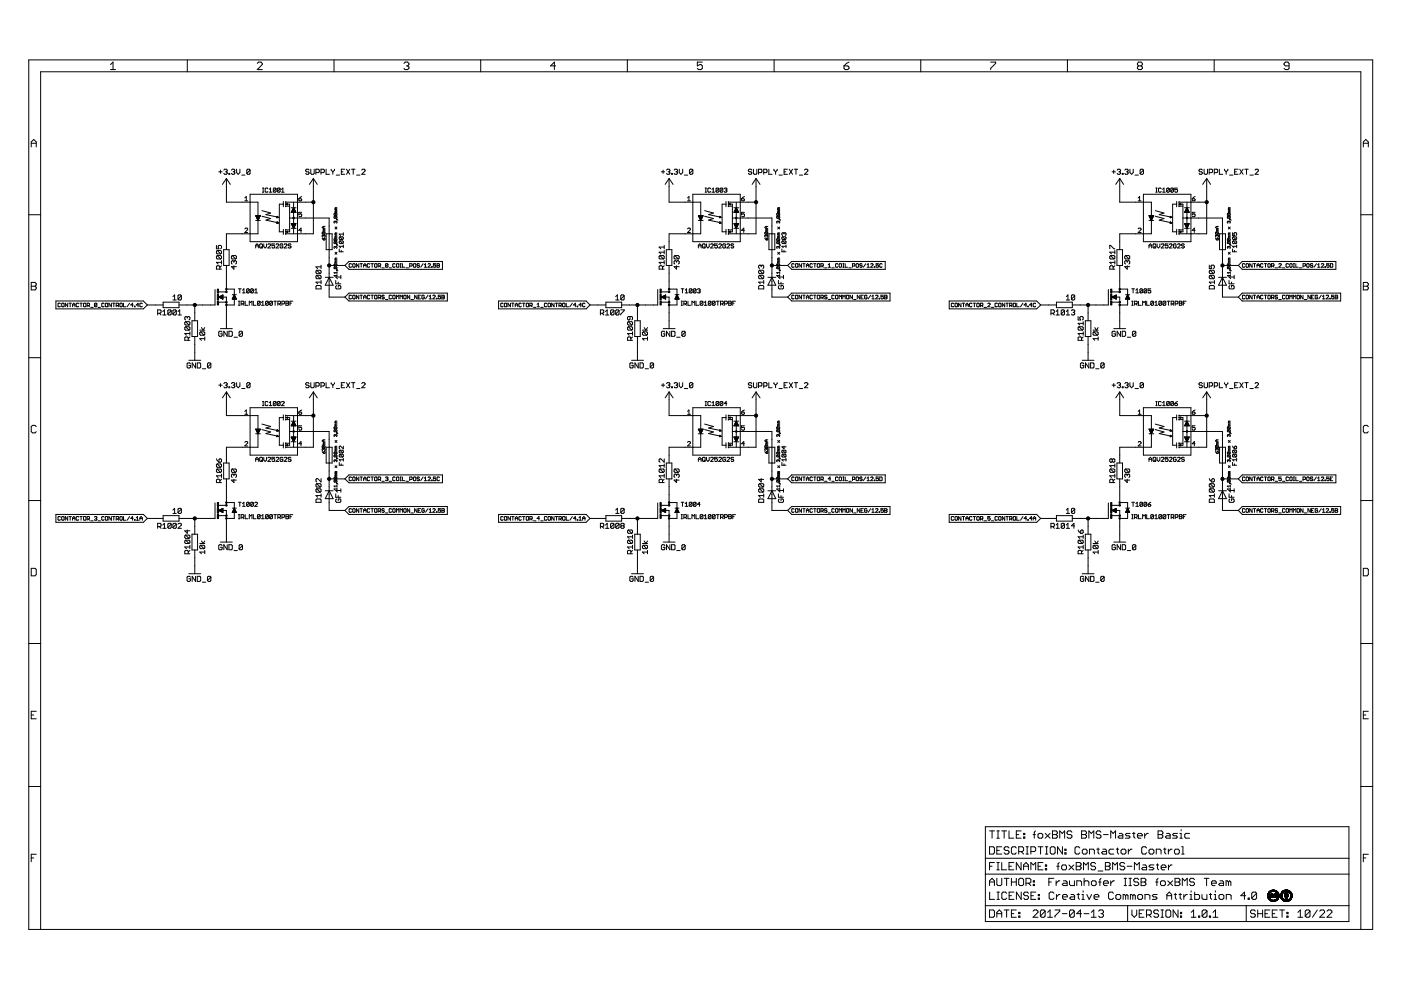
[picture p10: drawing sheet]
<svg xmlns="http://www.w3.org/2000/svg" width="297mm" height="210mm" viewBox="0 0 297 210" stroke-linecap="round" stroke-linejoin="round" font-family="sans-serif">
<g fill="none" stroke="#000" stroke-width=".21">
<path d="M6.1 12.7h284.9v184.4h-284.9zM23.4 13.7l.6-.5v1.6M23.4 14.8h1.1M39.7 12.7v2.5M54.5 13.4l.3-.2h.5l.3 .2v.3l-1.1 1.1h1.1M70.8 12.7v2.5M85.6 13.4l.3-.2h.5l.3 .2v.3l-.3 .3M86.2 14h.2M86.4 14l.3 .2v.3l-.3 .3h-.5l-.3-.3M101.9 12.7v2.5M117.8 14h-1.1l.8-.8v1.6M133 12.7v2.5"/>
<path d="M148.9 13.2h-1.1v.8l.6-.3h.2l.3 .3v.5l-.3 .3h-.5l-.3-.3M164.1 12.7v2.5M178.9 14h.8l.3 .2v.3l-.3 .3h-.5l-.3-.3zM180 13.2l-1.1 .8M195.2 12.7v2.5M210 13.2h1.1v.2l-1.1 1.1v.3M226.3 12.7v2.5M241.4 14l-.2-.3v-.3l.2-.2h.5l.3 .2v.3l-.3 .3M241.4 14l-.2 .2v.3l.2 .3h.5l.3-.3v-.3l-.3-.2M241.4 14h.5M257.4 12.7v2.5M273.3 14h-.8l-.3-.3v-.3l.3-.2h.5l.3 .2v1.1l-.3 .3h-.5l-.3-.3"/>
<path d="M6.6 31.2v-1.1l.6-.5 .5 .5v1.1M6.6 30.4h1.1M46.4 36.4h.7M46.7 36.1v.7M47.5 36.1l.1-.2h.4l.2 .2-.2 .3M47.8 36.4h.2M48 36.4l.2 .2-.2 .4h-.4l-.1-.2M48 37.8v5.1h6.7v6.7h-6.7v3.3M48 37.8l.8 1.3M48 37.8l-.8 1.3M48.5 36.8h.2v.2h-.2zM49.1 36.1l.2-.2h.3l.2 .2-.2 .3"/>
<path d="M49.4 36.4h.2M49.6 36.4l.2 .2-.2 .4h-.3l-.2-.2M50.2 35.9v.7l.3 .4 .4-.4v-.7M51.2 37.1h.7M53 36.1l-.1-.2h-.4l-.2 .2v.7M53 36.1v.7l-.1 .2h-.4l-.2-.2M53 36.1l-.7 .7M55.6 39.9h.3M55.8 39.9v.8M65.5 36.1l-.2-.2h-.3l-.2 .3 .2 .2h.3l.2 .4-.2 .2h-.3l-.2-.2M65.9 35.9v.9l.2 .2h.3l.2-.2v-.9M66.4 37.8v11.8h-5.8"/>
<path d="M66.4 37.8l.9 1.3M66.4 37.8l-.8 1.3M67 36.6h.5l.2-.2v-.3l-.2-.2h-.5v1.1M68.1 36.6h.5l.2-.2v-.3l-.2-.2h-.5v1.1M69.1 35.9v1.1h.7M70.2 35.9l.4 .5M70.6 36.4v.6M70.9 35.9l-.3 .5M71.3 37.1h.7M72.4 36.4h.3M73.1 35.9h-.7v1.1h.7M73.4 35.9l.8 1.1"/>
<path d="M74.2 35.9l-.8 1.1M74.5 35.9h.7M74.9 35.9v1.1M75.6 37.1h.7M76.7 36.1l.2-.2h.3l.2 .2v.1l-.7 .8h.7M140.2 36.4h.7M140.6 36.1v.7M141.3 36.1l.2-.2h.4l.1 .2-.1 .3M141.7 36.4h.2M141.9 36.4l.1 .2-.1 .4h-.4l-.2-.2M141.9 37.8v5.1h6.7v6.7h-6.7v3.3M141.9 37.8l.8 1.3"/>
<path d="M141.9 37.8l-.9 1.3M142.4 36.8h.2v.2h-.2zM142.9 36.1l.2-.2h.4l.2 .2-.2 .3M143.3 36.4h.2M143.5 36.4l.2 .2-.2 .4h-.4l-.2-.2M144 35.9v.7l.4 .4 .3-.4v-.7M145.1 37.1h.7M146.9 36.1l-.2-.2h-.3l-.2 .2v.7M146.9 36.1v.7l-.2 .2h-.3l-.2-.2M146.9 36.1l-.7 .7M149.5 39.9h.3M149.6 39.9v.8"/>
<path d="M159.4 36.1l-.2-.2h-.3l-.2 .2 .2 .3h.3l.2 .2-.2 .4h-.3l-.2-.2M159.7 35.9v.9l.2 .2h.4l.2-.2v-.9M160.3 37.8v11.8h-5.9M160.3 37.8l.8 1.3M160.3 37.8l-.8 1.3M160.8 36.6h.6l.1-.2-.1-.5h-.6v1.1M161.9 36.6h.6l.1-.2-.1-.5h-.6v1.1M163 35.9v1.1h.7M164.1 35.9l.3 .5M164.4 36.4v.6M164.8 35.9l-.4 .5M165.2 37.1h.7"/>
<path d="M166.2 36.4h.4M166.9 35.9h-.7v1.1h.7M167.3 35.9l.7 1.1M168 35.9l-.7 1.1M168.4 35.9h.7M168.8 35.9v1.1M169.5 37.1h.7M170.6 36.1l.1-.2h.4l.2 .2v.1l-.7 .8h.7M235.8 36.4h.7M236.1 36.1v.7M236.9 36.1l.1-.2h.4l.2 .2-.2 .3M237.2 36.4h.2"/>
<path d="M237.4 36.4l.2 .2-.2 .4h-.4l-.1-.2M237.4 37.8v5.1h6.7v6.7h-6.7v3.3M237.4 37.8l.8 1.3M237.4 37.8l-.8 1.3M237.9 36.8h.2v.2h-.2zM238.5 36.1l.2-.2h.3l.2 .2-.2 .3M238.8 36.4h.2M239 36.4l.2 .2-.2 .4h-.3l-.2-.2M239.6 35.9v.7l.3 .4 .4-.4v-.7M240.6 37.1h.8M242.4 36.1l-.1-.2h-.4l-.2 .2v.7M242.4 36.1v.7l-.1 .2h-.4l-.2-.2"/>
<path d="M242.4 36.1l-.7 .7M245 39.9h.3M245.2 39.9v.8M249.7 39.9h-.6v.4l.3-.1 .3 .1-.2 .4-.4-.1M254.9 36.1l-.2-.2h-.3l-.2 .3 .2 .2h.3l.2 .4-.2 .2h-.3l-.2-.2M255.3 35.9v.9l.2 .2h.3l.2-.2v-.9M255.8 37.8v11.8h-5.8M255.8 37.8l.9 1.3M255.8 37.8l-.8 1.3M256.4 36.6h.5l.2-.2-.2-.5h-.5v1.1M257.5 36.6h.5l.2-.2-.2-.5h-.5v1.1M258.5 35.9v1.1h.7"/>
<path d="M259.6 35.9l.4 .5M260 36.4v.6M260.3 35.9l-.3 .5M260.7 37.1h.7M261.8 36.4h.3M262.5 35.9h-.7v1.1h.7M262.8 35.9l.8 1.1M263.6 35.9l-.8 1.1M263.9 35.9h.7M264.3 35.9v1.1M265 37.1h.7M266.1 36.1l.2-.2h.3l.2 .2-.7 .9h.7"/>
<path d="M289.1 30.4h1M289.1 31.2v-1.1l.5-.5 .5 .5v1.1M6.1 45.5h2.5M6.6 59.9h.8l.3 .3v.2l-.3 .3 .3 .2v.3l-.3 .3h-.8zM45.9 52v.7h.5l-.2-.3 .2-.4h.4l.2 .2v.4l-.2 .1M46.1 54.2l-.2 .5 .2 .2h.7M46.1 53.1h.7l.2 .2v.4l-.2 .1M46.1 54.2h.7l.2 .2v.3l-.2 .2M46.1 53.1l-.2 .6 .2 .1h.7M46.1 54.2l.7 .7M46.1 53.1l.7 .7M46.6 57.1v-.6l-.2-.2h-.3l-.2 .2v.6h1.1"/>
<path d="M47 56.3l-.4 .4M47 55.6h-1.1l.3 .4M47 55.3v.7M47.4 52.9h1.2v3.4h-1.2zM48 56.3v5.6h-1.7M49.2 54.2l-.1 .5 .1 .2h.8M49.2 54.2h.8l.1 .2v.3l-.1 .2M49.2 54.2l.8 .7M49.6 56.3v.8l-.5-.6h1M49.6 55.5v.1M49.6 55.5l-.2-.2-.3 .2v.3l.1 .2M49.6 55.5l.2-.2 .3 .2v.3l-.1 .2"/>
<path d="M51.9 48.5l.2-.1 .4 .1-.6 .8h.6M51.9 42l.3-.3v.9M51.9 42.6h.6M53 41.2h10.1v10h-10.1zM54.2 52.6v-.6l.3-.3 .3 .3v.6M54.2 52.1h.6M54.2 46.7h1M54.2 45.7h1l-.5 1zM54.3 45.8h.9M54.3 45.9h.8M54.3 46h.8M54.4 46h.7"/>
<path d="M54.4 46.1h.6M54.4 46.2h.6M54.5 46.2h.4M54.5 46.3h.4M54.5 46.4h.4M54.5 46.4h.3M54.6 46.5h.2M54.6 46.6h.2M54.7 46.6h.1M54.7 46.7h.1M55.1 51.9l.1-.2 .4 .2v.5l-.1 .2-.4-.2zM55.4 52.3l.2 .3"/>
<path d="M55.5 44.7l1.9 .5-1 .3 2.5 .5M55.5 45.8l1.9 .5-1 .4 2.5 .5M55.6 40.7h.3M55.9 51.7v.6l.3 .3 .3-.3v-.6M56.8 51.9l.1-.2 .5 .2-.6 .7h.6M56.8 40l-.1-.1-.5 .1v.6l.2 .1 .4-.1M57.1 40.7h.6M57.1 40.2l.3-.3v.8M58.2 51.7h-.5v.4l.4-.1 .1 .4-.1 .2-.4-.2M58.5 51.9l.2-.2 .4 .2-.6 .7h.6M58.5 40v.6l-.1 .1-.4-.1M58.5 40l-.4-.1-.1 .7"/>
<path d="M58.5 40l-.5 .6M58.7 46.2h.1M58.7 47.3h.1M58.7 46.1h.3M58.7 47.3h.3M58.7 46h.2M58.7 47.1h.1M58.8 45.9h.1M58.8 45.9l.3 .2-.4 .1zM58.8 47.1l-.1 .2M58.8 47.1l.3 .2h-.4M58.8 47.1h.1"/>
<path d="M58.9 46h.1M58.9 47.2h.1M59.4 40v.6l-.2 .1-.4-.1M59.4 40l-.5-.1-.1 .1v.6M59.4 40l-.6 .6M59.7 40.2l.3-.3v.8M59.7 40.7h.6M60 51.9l-.2-.2-.4 .2v.5l.4 .2 .2-.5h-.3M60.1 43.3h-.9v5.8h.9M60.1 42.7v1.1M60.1 48.6v1.1M60.2 51.9l.2-.2 .4 .2-.6 .7h.6"/>
<path d="M60.6 42.9h5.8M60.6 43.3h.8v5.8h-.8M60.6 42.7v.3M60.6 43.1v.3M60.6 43.6v.2M60.6 48.6v.3M60.6 49v.3M60.6 49.4v.3M60.6 43.7h.8M60.6 48.7h.8M60.7 43.3l.3-.1v.2zM60.7 49.1l.3-.1v.3z"/>
<path d="M60.9 43.3l.1 .1M61 49l-.1 .2M61.4 46.2h8.4v16.8h3.3M61.7 51.9l-.1-.2-.5 .2 .2 .2 .4 .2-.1 .3-.5-.2M61.7 44h1.1M61.7 48.4h1.1M61.7 47.4h1.1l-.5 1zM61.8 45h.9M61.8 47.5h.9M61.8 44.9h.9M61.8 47.6h.9M61.9 44.8h.7"/>
<path d="M61.9 47.7h.7M61.9 44.7h.7M62 44.6h.5M62 47.8h.5M62 47.9h.5M62 44.5h.5M62.1 48h.3M62.1 44.4h.3M62.1 48.1h.3M62.1 44.3h.3M62.1 48.2h.3M62.1 44.2h.2"/>
<path d="M62.1 48.2h.2M62.2 44.2h.1M62.2 48.3h.1M62.2 48.4h.1M62.2 44.1h.1M62.3 44l.5 1h-1.1zM62.3 42.9v6.7M63.4 42.1h.4l.2 .3-.5 .2zM64 48.8h-.6l.4-.4v.9M64 45h-.6v.5l.3-.2 .3 .2-.2 .5-.4-.2M64 41.7l-.6 .4M67.2 57.3l.7 .7"/>
<path d="M67.2 58.4h.7l.2 .2v.3l-.2 .2M67.2 57.3h.7l.2 .2v.3l-.2 .2M67.2 57.3l-.2 .2 .2 .5h.7M67.2 58.4l-.2 .2v.3l.2 .2h.7M67.2 58.4l.7 .7M68.1 56.6h-1.1l.4 .3M68.1 56.2v.7M68.1 59.5v.7M68.1 59.8h-1.1l.4 .4M68.3 50.5l.3 .4M68.4 49.2l.5 .1-.1 .4M68.4 49.2l-.1 .4 .5 .1"/>
<path d="M68.4 49.2l.4 .5M68.6 50.6h.3l-.1 .3h-.2zM68.6 50h.3l-.1 .3M68.6 48v.4M68.6 50v.1M68.6 50h-.3l.1 .3M68.6 48.8l-.1 .2h.4M68.6 48.8h.3M68.9 48.6h-.3v.2M68.9 48h-.4l-.2 .2 .2 .2h.4M69 58.8h1.6M69.2 49.6h1.2v3.3h-1.2z"/>
<path d="M69.8 56.3h3.3M69.8 58.8l.8 1.7h-1.6zM70.9 50.6l-.1 .3 .5 .1M70.9 56.6l.5 .1-.1 .3M70.9 45.9l-.1 .3 .5 .1M70.9 45.9l.5 .1-.1 .3M70.9 51.2l.5 .1-.1 .3M70.9 56v.4h.4M70.9 51.2l-.1 .3 .5 .1M70.9 45.3l.5 .1-.1 .3M70.9 50.6l.5 .1-.1 .3M70.9 56l.5 .1-.1 .3"/>
<path d="M70.9 56.6l-.1 .3 .5 .1M70.9 45.3l-.1 .3 .5 .1M70.9 56.6l.4 .4M70.9 56l.4 .4M70.9 51.2l.4 .4M70.9 50.6l.4 .4M70.9 45.9l.4 .4M70.9 45.3l.4 .4M71 53.5l.4 .4M71 48.1l.4 .5M71.1 54.9h.3M71.1 52.4h-.3l.1 .3"/>
<path d="M71.1 52.4h.3l-.1 .3M71.1 50.2h.3M71.1 47h.3l-.1 .3M71.1 47h-.3l.1 .3M71.1 55.5l-.1 .3h.4M71.1 44.2l-.1 .2h.4M71.1 44.9l-.1 .2h.4M71.1 49.6l-.1 .2h.4M71.1 50.2l-.1 .2h.4M71.1 54.9l-.1 .2h.4M71.1 55.5h.3M71.1 47v.1"/>
<path d="M71.1 52.4v.1M71.1 49.6h.3M71.1 44.9h.3M71.1 44.2h.3M71.2 59.5v.7h1.1M71.3 57.2l.1 .1zM71.3 46.5l.1 .1zM71.3 51.8l.1 .1zM71.4 51.8l.2 .2M71.4 58.4h-.6l.2 .2M71.4 57.6v.4M71.4 58.2v.4"/>
<path d="M71.4 57.8h-.6l.2 .2M71.4 57.2l.2 .2M71.4 55.3h-.3v.2M71.4 54.7h-.3v.2M71.4 53.5l-.4 .4M71.4 50h-.3v.2M71.4 49.4h-.3v.2M71.4 48.1l-.4 .5M71.4 46.5l.2 .2M71.4 44.6h-.3v.3M71.4 44h-.3v.2M71.7 59.8v.4"/>
<path d="M71.9 52.8v.6h.9M72.1 50.2l-.2 .4 .2 .2h.5M72.1 51.1l-.2 .4 .2 .1h.5M72.1 50.2h.5l.2 .2-.2 .4M72.1 51.1h.5l.2 .1-.2 .4M72.1 51.1l.5 .5M72.1 50.2l.5 .6M72.3 58.4v.7M72.3 58.7h-1.1l.3 .4M72.3 53.1v.3M72.8 52.2h-.9l.3 .3M72.8 49.3v.6"/>
<path d="M72.8 51.9v.6M72.8 49.6h-.9l.3 .3M74 55.4h19.8v1.7h-19.8l-.9-.8zM74.5 56l-.1-.1-.4 .1v.5l.1 .2 .4-.2M74.8 56l.1-.1 .4 .1-.1 .7-.4-.2zM76.1 55.9v.8l-.5-.8v.8M76.3 55.9h.5M76.6 55.9v.8M77.1 56.7v-.5l.3-.3 .2 .3v.5M77.1 56.3h.5M78.4 56l-.1-.1-.4 .1 .1 .7 .4-.2M78.6 55.9h.6"/>
<path d="M78.9 55.9v.8M79.5 55.9l.4 .1-.1 .7-.4-.2zM80.2 56.4h.4l.1-.4-.5-.1v.8M80.4 56.4l.3 .3M81 56.8h.5M82.3 56l-.4-.1-.2 .6M82.3 56v.5l-.2 .2-.4-.2M82.3 56l-.6 .5M82.5 56.8h.5M83.8 56l-.1-.1-.4 .1 .1 .7 .4-.2M84.2 55.9l.4 .1-.2 .7-.3-.2zM84.8 55.9h.3"/>
<path d="M84.8 56.7h.3M84.9 55.9v.8M85.3 55.9v.8h.6M86.1 56.8h.5M86.9 56.4h.4l.1-.4-.5-.1v.8M87.7 56l.1-.1 .4 .1-.2 .7-.3-.2zM88.9 56l-.4-.1-.1 .3 .4 .1 .1 .2-.1 .2-.4-.2M89.7 55.9l-.5 .8M90 56.7h.5M90 56.2l.2-.3v.8M90.7 56l.2-.1 .3 .1-.5 .7h.5M91.5 56.5l.1 .2z"/>
<path d="M92.4 55.9h-.5v.4l.2-.1 .3 .1-.1 .4-.4-.2M92.7 55.9l.5 .1-.2 .7h-.3zM92.7 56.3h.3M139.9 54.2l-.2 .2v.3l.2 .2h.8M139.9 54.2h.8l.1 .2v.3l-.1 .2M139.9 54.2l.8 .7M140.5 57.1v-.6l-.2-.2h-.4l-.2 .2v.6h1.1M140.8 55.6h-1.1l.4 .4M140.8 56.3l-.3 .4M140.8 52v.7M140.8 53.1v.7M140.8 55.3v.7"/>
<path d="M140.8 53.5h-1.1l.4 .3M140.8 52.4h-1.1l.4 .3M141.3 52.9h1.2v3.4h-1.2zM141.9 56.3v5.6h-1.7M143.1 54.2l-.2 .2v.3l.2 .2h.7M143.1 54.2h.7l.2 .2v.3l-.2 .2M143.1 54.2l.7 .7M143.4 56.3v.8l-.5-.6h1.1M143.4 55.5l-.1-.2-.4 .2v.3l.2 .2M143.4 55.5l.2-.2 .4 .2v.3l-.2 .2M143.4 55.5v.1M145.8 42.6h.6"/>
<path d="M145.8 48.5l.1-.1h.3l.2 .1-.6 .8h.6M145.8 42l.3-.3v.9M146.9 41.2h10.1v10h-10.1zM148.1 52.1h.6M148.1 52.6v-.6l.3-.3 .3 .3v.6M148.1 46.7h1M148.1 45.7h1l-.5 1zM148.1 45.8h.9M148.1 45.9h.9M148.2 46h.7M148.3 46.1h.6M148.3 46.2h.5"/>
<path d="M148.4 46.3h.4M148.4 46.4h.4M148.4 46.4h.3M148.5 46.5h.2M148.5 46.6h.2M148.5 46.6h.1M148.5 46.7h.1M148.9 51.9l.2-.2 .4 .2-.1 .7-.5-.2zM149.2 52.3l.3 .3M149.4 44.7l1.9 .5-1.1 .3 2.6 .5M149.4 45.8l1.9 .5-1.1 .4 2.6 .5M149.5 40.7h.3"/>
<path d="M149.8 51.7v.6l.3 .3 .3-.3v-.6M150.7 51.9l.1-.2 .4 .2-.5 .7h.5M150.7 40l-.2-.1-.4 .1v.6l.1 .1 .5-.1M150.9 40.2l.3-.3v.8M150.9 40.7h.6M152.1 51.7h-.6v.4l.3-.1 .3 .1-.1 .5-.5-.2M152.4 51.9l.1-.2 .5 .2-.6 .7h.6M152.4 40v.6l-.1 .1-.5-.1M152.4 40l-.4-.1-.2 .1v.6M152.4 40l-.6 .6M152.6 46.2h.1M152.6 46.1h.3"/>
<path d="M152.6 47.3h.1M152.6 47.3h.3M152.6 46h.1M152.6 45.9h.1M152.6 47.1h.1M152.6 45.9l.3 .2-.4 .1zM152.6 47.1l-.1 .2M152.6 47.1l.3 .2h-.4M152.7 46h.1M152.7 47.2h.1M153.2 40v.6l-.1 .1-.4-.1M153.2 40l-.1-.1-.4 .1v.6"/>
<path d="M153.2 40l-.5 .6M153.5 40l.5-.1 .1 .1-.1 .3M153.8 40.3h.2M153.8 51.9l-.1-.2-.5 .2v.5l.2 .2 .4-.2v-.3h-.3M153.9 43.3h-.8v5.8h.8M153.9 42.7v1.1M153.9 48.6v1.1M154 40.3l.1 .1-.1 .3-.5-.1M154.1 51.9l.2-.2 .4 .2-.6 .7h.6M154.4 42.9h5.9M154.4 43.3h.9v5.8h-.9M154.4 43.7h.9"/>
<path d="M154.4 48.7h.9M154.4 42.7v.3M154.4 43.1v.3M154.4 43.6v.2M154.4 48.6v.3M154.4 49v.3M154.4 49.4v.3M154.5 43.3l.3-.1v.2zM154.5 49.1l.3-.1v.3zM154.7 43.3l.1 .1M154.8 49l-.1 .2M155.3 46.2h8.4v16.8h3.3"/>
<path d="M155.6 51.9l-.2-.2-.4 .2 .1 .2 .5 .2-.2 .3-.4-.2M155.6 44h1M155.6 48.4h1M155.6 47.4h1l-.5 1zM155.6 45h1M155.6 47.5h1M155.7 44.9h.8M155.7 47.5h.8M155.7 47.6h.8M155.7 44.8h.8M155.7 47.7h.8M155.8 44.7h.6"/>
<path d="M155.8 47.7h.6M155.8 44.6h.6M155.8 47.8h.6M155.9 44.6h.5M155.9 47.9h.5M155.9 44.5h.4M155.9 47.9h.4M155.9 48h.4M155.9 44.4h.4M156 44.4h.3M156 48.1h.3M156 44.3h.2"/>
<path d="M156 48.2h.2M156 44.2h.2M156.1 44.2h.1M156.1 48.3h.1M156.1 48.4h.1M156.1 44.1h.1M156.1 44l.5 1h-1zM156.1 42.9v6.7M157.2 42.1h.5l.1 .3-.4 .2zM157.8 48.8h-.6l.5-.4v.9M157.8 45h-.6v.5l.3-.2 .3 .2-.1 .5h-.3l-.2-.2M157.8 41.7l-.6 .4"/>
<path d="M161 57.3l-.2 .2v.3l.2 .2h.8M161 57.3h.8l.1 .2-.1 .5M161 58.4h.8l.1 .2v.3l-.1 .2M161 58.4l-.2 .2v.3l.2 .2h.8M161 58.4l.8 .7M161 57.3l.8 .7M161.4 56.4l.2-.2 .3 .2-.1 .5M161.4 56.4l-.2-.2-.4 .2v.3l.2 .2M161.4 56.4v.2M161.9 59.5v.7M161.9 59.8h-1.1l.4 .4M162.2 50.5l.3 .4"/>
<path d="M162.3 49.2l-.1 .4 .5 .1M162.3 49.2h.4v.5M162.3 49.2l.4 .5M162.5 50.6l.2-.1 .1 .3-.3 .1zM162.5 50h-.3l.1 .3M162.5 50h.3l-.1 .3M162.5 48.8l-.1 .2h.4M162.5 48.8h.3M162.5 48v.4M162.5 50v.1M162.8 48.6h-.3v.2M162.8 48h-.4l-.2 .2 .2 .2h.4"/>
<path d="M162.8 58.8h1.7M163 49.6h1.3v3.3h-1.3zM163.7 56.3h3.3M163.7 58.8l.8 1.7h-1.7zM164.8 56.6h.4v.4M164.8 45.9l-.1 .3 .5 .1M164.8 45.9l.5 .1-.1 .3M164.8 56v.4h.4M164.8 56h.4v.4M164.8 51.2l-.1 .3 .5 .1M164.8 56.6v.4h.4M164.8 51.2l.5 .1-.1 .3"/>
<path d="M164.8 50.6l-.1 .3 .5 .1M164.8 50.6h.4v.4M164.8 45.3l-.1 .3 .5 .1M164.8 45.3l.5 .1-.1 .3M164.8 51.2l.4 .4M164.8 56.6l.4 .4M164.8 56l.4 .4M164.8 50.6l.4 .4M164.8 45.9l.4 .4M164.8 45.3l.4 .4M164.9 53.5l.4 .4M164.9 48.1l.4 .5"/>
<path d="M165 54.9h.3M165 44.9l-.1 .2h.4M165 52.4h-.3l.1 .3M165 52.4h.3l-.1 .3M165 50.2h.3M165 55.5l-.1 .3h.4M165 55.5h.3M165 54.9l-.1 .2h.4M165 50.2l-.1 .2h.4M165 49.6l-.1 .2h.4M165 49.6h.3M165 47h-.3l.1 .3"/>
<path d="M165 47h.3l-.1 .3M165 44.9h.3M165 44.2l-.1 .2h.4M165 44.2h.3M165 47v.1M165 52.4v.1M165 59.5v.7h1.1M165.2 57.2l.1 .1zM165.2 51.8l.1 .1zM165.2 46.5l.1 .1zM165.3 55.3h-.3v.2M165.3 58.4h-.6l.2 .2"/>
<path d="M165.3 57.8h-.6l.2 .2M165.3 54.7h-.3v.2M165.3 50h-.3v.2M165.3 49.4h-.3v.2M165.3 44.6h-.3v.3M165.3 44h-.3v.2M165.3 57.6v.4M165.3 58.2v.4M165.3 57.2l.2 .2M165.3 53.5l-.4 .4M165.3 51.8l.2 .2M165.3 48.1l-.4 .5"/>
<path d="M165.3 46.5l.2 .2M165.6 59.8v.4M165.8 52.8v.6h.8M165.9 50.2l-.1 .2 .1 .4h.6M165.9 51.1l.6 .5M165.9 50.2h.6l.1 .2-.1 .4M165.9 51.1l-.1 .1 .1 .4h.6M165.9 51.1h.6l.1 .1-.1 .4M165.9 50.2l.6 .6M166.1 58.7h-1.1l.4 .4M166.1 58.4v.7M166.2 49.5v.1"/>
<path d="M166.2 53.1v.3M166.2 49.5l-.1-.2-.3 .2 .1 .4M166.2 49.5l.2-.2 .2 .2-.1 .4M166.6 52.2h-.8l.3 .3M166.6 51.9v.6M167.9 55.4h19.8v1.7h-19.8l-.9-.8zM168.4 56l-.1-.1-.4 .1v.5l.1 .2 .4-.2M168.7 56l.1-.1 .4 .1-.2 .7-.3-.2zM169.9 55.9v.8l-.5-.8v.8M170.2 55.9h.5M170.5 55.9v.8M171 56.3h.5"/>
<path d="M171 56.7v-.5l.2-.3 .3 .3v.5M172.3 56l-.2-.1-.4 .1v.5l.2 .2 .4-.2M172.5 55.9h.5M172.8 55.9v.8M173.3 56l.1-.1 .4 .1-.1 .7-.4-.2zM174.1 56.4l.5-.1-.2-.4h-.3v.8M174.3 56.4l.3 .3M174.8 56.8h.5M175.6 56.7h.5M175.6 56.2l.3-.3v.8M176.4 56.8h.5M177.7 56l-.2-.1-.4 .1 .2 .7 .4-.2"/>
<path d="M178 55.9l.4 .1-.1 .7-.4-.2zM178.7 55.9h.2M178.7 56.7h.2M178.8 55.9v.8M179.2 55.9v.8h.5M180 56.8h.5M180.7 56.4l.6-.1-.2-.4h-.4v.8M181.6 55.9l.4 .1v.5l-.1 .2-.4-.2zM182.8 56l-.1-.1-.4 .1 .1 .3 .4 .1-.1 .3-.4-.2M183.6 55.9l-.6 .8M183.8 56.2l.3-.3v.8M183.8 56.7h.5"/>
<path d="M184.6 56l.1-.1 .4 .1-.5 .7h.5M185.4 56.5l.1 .2zM186.3 55.9h-.5v.4l.2-.1 .3 .1-.2 .4-.3-.2M187 56l-.1-.1-.4 .1 .1 .7 .4-.2M235.3 52.7v-.7l1.1 .7M235.5 54.2l-.2 .5 .2 .2h.7M235.5 54.2h.7l.2 .2v.3l-.2 .2M235.5 54.2l.7 .7M236 57.1v-.6l-.2-.2h-.3l-.2 .2v.6h1.1M236.4 55.6h-1.1l.3 .4M236.4 53.5h-1.1l.3 .3M236.4 56.3l-.4 .4"/>
<path d="M236.4 53.1v.7M236.4 55.3v.7M236.8 52.9h1.2v3.4h-1.2zM237.4 56.3v5.6h-1.7M238.6 54.2l-.1 .5 .1 .2h.8M238.6 54.2h.8l.1 .2v.3l-.1 .2M238.6 54.2l.8 .7M239 56.3v.8l-.5-.6h1M239 55.5l-.2-.2-.3 .2v.3l.1 .2M239 55.5l.2-.2 .3 .2v.3l-.1 .2M239 55.5v.1M241.3 48.5l.2-.1 .4 .1-.6 .8h.6"/>
<path d="M241.3 42.6h.6M241.3 42l.3-.3v.9M242.4 41.2h10.1v10h-10.1zM243.6 52.1h.6M243.6 52.6v-.6l.3-.3 .3 .3v.6M243.6 46.7h1M243.6 45.7h1l-.5 1zM243.6 45.8h1M243.7 45.9h.8M243.7 46h.8M243.8 46h.7M243.8 46.1h.6"/>
<path d="M243.8 46.2h.6M243.9 46.2h.4M243.9 46.3h.4M243.9 46.4h.4M244 46.4h.3M244 46.5h.2M244 46.6h.2M244.1 46.6h.1M244.1 46.7h.1M244.6 51.7l.4 .2v.5l-.1 .2-.4-.2zM244.8 52.3l.2 .3M244.9 44.7l1.9 .5-1 .3 2.5 .5"/>
<path d="M244.9 45.8l1.9 .5-1 .4 2.5 .5M245 40.7h.3M245.3 51.7v.6l.3 .3 .3-.3v-.6M246.2 51.9l.1-.2 .5 .2-.6 .7h.6M246.2 40l-.1-.1-.5 .1v.6l.2 .1 .4-.1M246.5 40.2l.3-.3v.8M246.5 40.7h.6M247.6 51.7h-.5v.4l.3-.1 .2 .1-.1 .5-.4-.2M247.9 51.9l.2-.2 .4 .2-.6 .7h.6M247.9 40v.6l-.1 .1-.4-.1M247.9 40l-.1-.1-.4 .1v.6M247.9 40l-.5 .6"/>
<path d="M248.1 46.2h.1M248.1 47.3h.1M248.1 46.1h.3M248.1 47.3h.3M248.1 46h.2M248.1 47.1h.1M248.2 45.9h.1M248.2 47.1h.1M248.2 45.9l.3 .2-.4 .1zM248.2 47.1l-.1 .2M248.2 47.1l.3 .2M248.3 46h.1"/>
<path d="M248.3 47.2h.1M248.5 47.3h-.4M248.8 40v.6l-.2 .1-.4-.1M248.8 40l-.5-.1-.1 .7M248.8 40l-.6 .6M249.4 51.9l-.2-.2-.4 .2v.5l.1 .2 .5-.2v-.3h-.3M249.5 43.3h-.9v5.8h.9M249.5 42.7v1.1M249.5 48.6v1.1M249.7 51.9l.1-.2 .4 .2-.5 .7h.5M250 42.9h5.8M250 43.3h.8v5.8h-.8"/>
<path d="M250 43.7h.8M250 48.7h.8M250 42.7v.3M250 43.1v.3M250 43.6v.2M250 48.6v.3M250 49v.3M250 49.4v.3M250.1 43.3l.3-.1v.2zM250.1 49.1l.3-.1v.3zM250.3 43.3l.1 .1M250.4 49l-.1 .2"/>
<path d="M250.8 46.2h8.4v16.8h3.4M251.1 51.9l-.4-.2-.2 .3 .5 .1 .1 .3-.1 .2-.5-.2M251.1 44h1.1M251.1 48.4h1.1M251.1 47.4h1.1l-.5 1zM251.2 45h.9M251.2 47.5h.9M251.2 44.9h.9M251.2 47.6h.9M251.3 44.8h.7M251.3 47.7h.7M251.3 44.7h.7"/>
<path d="M251.4 44.6h.5M251.4 47.8h.5M251.4 47.9h.5M251.4 44.5h.5M251.5 48h.3M251.5 44.4h.3M251.5 48.1h.3M251.5 44.3h.3M251.5 48.2h.3M251.6 44.2h.1M251.6 48.2h.1M251.6 48.3h.1"/>
<path d="M251.6 48.4h.1M251.6 44.1h.1M251.7 44l.5 1h-1.1zM251.7 42.9v6.7M252.8 42.1h.4l.2 .3-.5 .2zM253.4 48.8h-.6l.4-.4v.9M253.4 45h-.6v.5l.3-.2 .3 .2-.2 .5-.4-.2M253.4 41.7l-.6 .4M256.4 56.2v.7h.5l-.1-.5 .1-.2h.4l.2 .2v.3l-.2 .2M256.6 57.3l.7 .7M256.6 57.3l-.2 .2 .2 .5h.7M256.6 58.4l-.2 .5 .2 .2h.7"/>
<path d="M256.6 58.4h.7l.2 .2v.3l-.2 .2M256.6 57.3h.7l.2 .2v.3l-.2 .2M256.6 58.4l.7 .7M257.5 59.8h-1.1l.4 .4M257.5 59.5v.7M257.7 50.5l.3 .4M257.8 49.2l-.1 .4 .5 .1M257.8 49.2h.4v.5M257.8 49.2l.4 .5M258 50.6h.3l-.1 .3h-.2zM258 50h-.3l.1 .3M258 50h.3l-.1 .3"/>
<path d="M258 48.8l-.1 .2h.4M258 48.8h.3M258 48v.4M258 50v.1M258.3 48.6h-.3v.2M258.3 48h-.4l-.2 .2 .2 .2h.4M258.4 58.8h1.6M258.6 49.6h1.2v3.3h-1.2zM259.2 56.3h3.4M259.2 58.8l.8 1.7h-1.6zM260.3 56.6h.4v.4M260.3 45.9l-.1 .3 .5 .1"/>
<path d="M260.3 51.2l.5 .1-.1 .3M260.3 56l-.1 .3 .5 .1M260.3 51.2l-.1 .3 .5 .1M260.3 56.6l-.1 .3 .5 .1M260.3 56h.4v.4M260.3 50.6l-.1 .3 .5 .1M260.3 50.6h.4v.4M260.3 45.9l.5 .1-.1 .3M260.3 45.3l-.1 .3 .5 .1M260.3 45.3l.5 .1-.1 .3M260.3 56.6l.4 .4M260.3 56l.4 .4"/>
<path d="M260.3 51.2l.4 .4M260.3 50.6l.4 .4M260.3 45.9l.4 .4M260.3 45.3l.4 .4M260.4 53.5l.4 .4M260.4 48.1l.4 .5M260.5 54.9h.3M260.5 44.9l-.1 .2h.4M260.5 52.4h-.3l.1 .3M260.5 50.2h.3M260.5 55.5l-.1 .3h.4M260.5 55.5h.3"/>
<path d="M260.5 54.9l-.1 .2h.4M260.5 52.4h.3l-.1 .3M260.5 50.2l-.1 .2h.4M260.5 49.6l-.1 .2h.4M260.5 49.6h.3M260.5 47h-.3l.1 .3M260.5 47h.3l-.1 .3M260.5 44.9h.3M260.5 44.2l-.1 .2h.4M260.5 44.2h.3M260.5 47v.1M260.5 52.4v.1"/>
<path d="M260.6 59.5v.7h1.1M260.7 57.2l.1 .1zM260.7 51.8l.1 .1zM260.7 46.5l.1 .1zM260.8 50h-.3v.2M260.8 58.4h-.6l.2 .2M260.8 57.8h-.6l.2 .2M260.8 55.3h-.3v.2M260.8 54.7h-.3v.2M260.8 49.4h-.3v.2M260.8 44.6h-.3v.3M260.8 44h-.3v.2"/>
<path d="M260.8 57.6v.4M260.8 58.2v.4M260.8 57.2l.2 .2M260.8 53.5l-.4 .4M260.8 51.8l.2 .2M260.8 48.1l-.4 .5M260.8 46.5l.2 .2M261.1 59.8v.4M261.3 49.3v.6h.4l-.1-.3 .1-.3 .5 .2-.2 .4M261.3 52.8v.6h.9M261.5 51.1l-.2 .1 .2 .4h.5M261.5 51.1h.5l.2 .1-.2 .4"/>
<path d="M261.5 50.2l-.2 .2 .2 .4h.5M261.5 50.2h.5l.2 .2-.2 .4M261.5 51.1l.5 .5M261.5 50.2l.5 .6M261.7 58.7h-1.1l.3 .4M261.7 58.4v.7M261.7 53.1v.3M262.2 52.2h-.9l.3 .3M262.2 51.9v.6M263.4 55.4h19.8v1.7h-19.8l-.8-.8zM263.9 56l-.1-.1-.4 .1v.5l.1 .2 .4-.2M264.3 55.9l.4 .1v.5l-.1 .2-.4-.2z"/>
<path d="M265.5 55.9v.8l-.5-.8v.8M265.7 55.9h.5M266 55.9v.8M266.5 56.3h.5M266.5 56.7v-.5l.3-.3 .2 .3v.5M267.8 56l-.1-.1-.4 .1 .1 .7 .4-.2M268.1 55.9h.5M268.3 55.9v.8M268.8 56l.1-.1 .4 .1-.1 .7-.4-.2zM269.6 56.4h.4l.1-.4-.5-.1v.8M269.9 56.4l.2 .3M270.4 56.8h.5"/>
<path d="M271.1 56l.2-.1 .4 .1-.6 .7h.6M271.9 56.8h.5M273.2 56l-.1-.1-.4 .1 .1 .7 .4-.2M273.6 55.9l.4 .1-.2 .7-.3-.2zM274.2 55.9h.3M274.2 56.7h.3M274.3 55.9v.8M274.7 55.9v.8h.6M275.5 56.8h.5M276.3 56.4h.4l.1-.4-.5-.1v.8M277.1 56l.1-.1 .4 .1-.2 .7-.3-.2zM278.3 56l-.4-.1-.1 .3 .4 .1 .1 .2-.1 .2-.4-.2"/>
<path d="M279.1 55.9l-.5 .8M279.4 56.2l.2-.3v.8M279.4 56.7h.5M280.1 56l.2-.1 .3 .1-.5 .7h.5M280.9 56.5l.1 .2zM281.8 55.9h-.5v.4l.3-.1 .2 .1-.1 .4-.4-.2M282.1 55.9l.5 .1-.2 .7h-.3zM288.5 45.5h2.5M289.1 59.9h.8l.2 .3v.2l-.2 .3 .2 .2v.3l-.2 .3h-.8zM6.1 75.8h2.5M6.6 60.7h.8M11.9 63.8h18.5l.8 .9-.8 .8h-18.5z"/>
<path d="M12.8 64.4l-.1-.1-.4 .1v.5l.1 .1 .4-.1M13.2 64.3l.4 .1-.1 .6-.4-.1zM14.4 64.3v.7l-.6-.7v.7M14.6 64.3h.5M14.9 64.3v.7M15.4 65v-.5l.2-.2 .3 .2v.5M15.4 64.7h.5M16.7 64.4l-.1-.1-.4 .1 .1 .6 .4-.1M16.9 64.3h.5M17.2 64.3v.7M17.8 64.3l.4 .1v.5l-.1 .1-.4-.1zM18.5 64.8h.4l.1-.4-.5-.1v.7"/>
<path d="M18.7 64.8l.3 .2M19.2 65.2h.5M20.5 64.4l-.1-.1-.4 .1v.5M20.5 64.4l-.5 .5M20.5 64.4v.5l-.1 .1-.4-.1M20.8 65.2h.5M22.1 64.4l-.2-.1-.3 .1v.5l.1 .1 .4-.1M22.3 64.4l.2-.1 .3 .1-.1 .6-.4-.1zM23.6 64.3v.7l-.5-.7v.7M23.9 64.3h.5M24.1 64.3v.7M24.6 64.8h.4l.2-.4-.6-.1v.7"/>
<path d="M24.9 64.8l.3 .2M25.4 64.4l.1-.1 .4 .1-.1 .6-.4-.1zM26.2 64.3v.7h.5M27.5 64.3l-.5 .7M28.2 64.7h-.5l.4-.4v.7M28.5 64.9l.1 .1zM29.4 64.7h-.5l.4-.4v.7M30.2 64.4l-.1-.1-.4 .1 .1 .6 .4-.1M31.2 64.7h3.4M33.4 66.4h.6l.1-.5-.1-.2h-.6v1.1M33.8 66.4l.3 .4M34.5 66.1l.4-.4v1.1"/>
<path d="M34.5 66.8h.7M34.6 64.1h3.4v1.1h-3.4zM36.3 65.9l-.2-.2-.5 .2v.7M36.3 65.9v.7l-.2 .2h-.3l-.2-.2M36.3 65.9l-.7 .7M36.7 62.9l.3-.4v1.1M36.7 63.6h.7M37.4 65.9l-.2-.2-.5 .2v.7M37.4 65.9v.7l-.2 .2h-.3l-.2-.2M37.4 65.9l-.7 .7M37.7 66.8h.8M37.7 66.1l.4-.4v1.1"/>
<path d="M38.5 62.7v.7l-.2 .2h-.4l-.2-.2M38.5 62.7l-.2-.2h-.4l-.2 .2v.7M38.5 62.7l-.8 .7M39.4 69.3l-.2 .1v.4l.2 .2h.7M39.4 68.2l-.2 .2v.3l.2 .2h.7M39.4 68.2h.7l.2 .2v.3l-.2 .2M39.4 69.3h.7l.2 .1v.4l-.2 .2M39.4 69.3l.7 .7M39.4 68.2l.7 .7M39.7 67.3l-.2-.2-.3 .2v.3l.2 .2M39.7 67.3l.2-.2 .4 .2v.3l-.2 .2M39.7 67.3v.2"/>
<path d="M39.9 72.2v-.6l-.2-.2-.5 .2v.6h1.1M40 76.4h2.5M40.3 71.4l-.4 .4M40.3 70.7h-1.1l.3 .4M40.3 70.4v.7M40.4 77.1l-.2-.2h-.3l-.2 .2v.7l.2 .2h.3l.2-.2v-.3h-.4M40.7 68h1.2v3.4h-1.2zM41.3 64.7v3.3M41.3 71.4v5M41.5 76.9v1.1l-.8-1.1v1.1M41.8 76.9h.6l.1 .2v.7l-.1 .2h-.6zM42.4 70h1"/>
<path d="M42.5 70.4h.7l.2 .1-.2 .6M42.5 70.4l-.1 .1 .1 .6h.7M42.5 70.4l.7 .7M42.7 69.4l.4 .6 .3-.6M42.9 78.2h.7M43.4 71.8h-1l.3 .4M43.4 71.4v.8M44.7 77.1l-.2-.2h-.3l-.2 .2v.7M44.7 77.1v.7l-.2 .2h-.3l-.2-.2M44.7 77.1l-.7 .7M45.6 61.4v3.3h-7.6M46.3 63h1.7v6.7"/>
<path d="M46.3 64.1h1.7M46.3 63l.9 .4M46.7 63.1h.5M46.7 62.8h.5M46.7 69.7h2.6M46.9 63.2h.3M47 62.7h.2M47.1 70.4l-.2-.2h-.4l-.1 .2v.7l.1 .2 .6-.2v-.3h-.4M47.2 63.4h.1M47.2 62.6h.1M47.2 62.6v.8M47.2 62.6l-.9 .4"/>
<path d="M47.2 62.6l-.8 .4 .8 .4M48 61.3h1.7v3.4h-1.7M48.2 70.2v1.1l-.7-1.1v1.1M48.5 70.2h.6l.2 .2v.7l-.2 .2h-.6zM49.3 63.4h.8M49.3 63.4l.4-.9 .4 .9M49.3 62.5h.8M49.3 63.2h.7M49.4 63.1h.6M49.5 63h.4M49.5 62.8h.3M49.6 71.5h.7"/>
<path d="M49.6 62.7h.1M49.7 62.6h.1M49.7 62.6l.4 .8M49.7 62.6l-.4 .8M50.5 64.7h.3M50.5 63.9h.3M50.5 61.2h.6M50.7 63.9v.8M50.8 61.2v.9M51.1 64.4h.5l.1-.4-.1-.1h-.5v.8M51.4 61.5l.3-.3v.9M51.4 70.4l-.2-.2h-.3l-.2 .2v.7"/>
<path d="M51.4 64.4l.3 .3M51.4 70.4v.7l-.2 .2h-.3l-.2-.2M51.4 70.4l-.7 .7M51.4 62.1h.6M52 63.9v.8h.6M52.9 61.4v.6l-.2 .1-.4-.1M52.9 64.7v-.8l.2 .2 .3-.2v.8M52.9 61.4l-.2-.2-.4 .2v.6M52.9 61.4l-.6 .6M53.7 63.9v.8h.6M53.7 61.4v.6l-.1 .1-.5-.1M53.7 61.4l-.4-.2-.2 .8"/>
<path d="M53.7 61.4l-.6 .6M54 62.1h.6M54 61.5l.3-.3v.9M55.2 64v.6l-.2 .1-.4-.1M55.2 64l-.5-.1-.1 .7M55.2 64l-.6 .6M55.4 64.7h.6M55.4 64.1l.3-.2v.8M56.9 64v.6l-.2 .1-.4-.1M56.9 64l-.4-.1-.2 .1v.6M56.9 64l-.6 .6M57.8 64v.6l-.2 .1-.4-.1"/>
<path d="M57.8 64l-.5-.1-.1 .1v.6M57.8 64l-.6 .6M58 63.9h.6M58.3 63.9v.8M58.9 64.4h.4l.2-.1-.2-.4h-.4v.8M59.2 64.4l.3 .3M59.8 64.4h.4l.1-.4-.1-.1h-.4v.8M60.6 63.9h.5l.1 .1-.1 .3 .1 .3-.1 .1h-.5zM60.6 64.3h.5M61.5 64.3h.3M62.1 63.9h-.6v.8M67.2 60.5h.7l.2 .2v.6h-1.1v-.6z"/>
<path d="M71.4 60.5l-.2 .2v.4l.2 .2h.7l.2-.2v-.4l-.2-.2h-.4v.4M73.1 63l.9-.9h20.8v1.7h-20.8zM74.5 62.7l-.1-.1-.4 .1v.5l.1 .2 .4-.2M74.8 62.7l.1-.1 .4 .1-.1 .7-.4-.2zM76.1 62.6v.8l-.5-.8v.8M76.3 62.6h.5M76.6 62.6v.8M77.1 63.4v-.5l.3-.3 .2 .3v.5M77.1 63h.5M78.4 62.7l-.1-.1-.4 .1v.5l.1 .2 .4-.2M78.6 62.6h.6M78.9 62.6v.8"/>
<path d="M79.4 62.7l.1-.1 .4 .1-.1 .7-.4-.2zM80.2 63.1h.4l.1-.4-.5-.1v.8M80.4 63.1l.3 .3M81.5 62.7l-.2-.1-.3 .1 .1 .3 .4 .1-.2 .3-.3-.2M81.7 63.5h.6M83 62.7l-.1-.1-.4 .1v.5l.1 .2 .4-.2M83.4 62.6l.4 .1-.1 .7-.4-.2zM84.1 63.4v-.8l.2 .3 .3-.3v.8M84.8 63.4v-.8l.3 .3 .2-.3v.8M85.6 62.7l.1-.1 .4 .1-.1 .7-.4-.2zM86.9 62.6v.8l-.5-.8v.8M87.1 63.5h.6"/>
<path d="M88.4 62.6v.8l-.5-.8v.8M88.7 63h.2M89.2 62.6h-.5v.8h.5M90 62.7l-.2-.1-.3 .1 .1 .7 .4-.2v-.2h-.3M90.7 62.6l-.5 .8M91 62.9l.2-.3v.8M91 63.4h.5M91.8 62.7l.1-.1 .4 .1-.5 .7h.5M92.5 63.2l.2 .2zM93.4 62.6h-.5v.4l.3-.1 .2 .1-.1 .4-.4-.2M93.7 62.6l.5 .1-.1 .7h-.4zM93.7 63h.4"/>
<path d="M105.7 63.8h18.6l.8 .9-.8 .8h-18.6zM106.7 64.4l-.1-.1-.4 .1v.5l.1 .1 .4-.1M107.1 64.3l.3 .1-.1 .6-.4-.1zM108.2 64.3v.7l-.5-.7v.7M108.5 64.3h.5M108.7 64.3v.7M109.2 64.7h.6M109.2 65v-.5l.3-.2 .3 .2v.5M110.5 64.4l-.1-.1-.4 .1v.5l.2 .1 .3-.1M110.8 64.3h.5M111 64.3v.7M111.7 64.3l.4 .1-.1 .6-.4-.1z"/>
<path d="M112.3 64.8h.4l.1-.4-.5-.1v.7M112.6 64.8l.2 .2M113.1 65.2h.5M113.9 65h.5M113.9 64.5l.2-.2v.7M114.7 65.2h.5M115.9 64.4l-.1-.1-.4 .1v.5l.1 .1 .4-.1M116.2 64.4l.1-.1 .4 .1-.1 .6-.4-.1zM117.5 64.3v.7l-.5-.7v.7M117.7 64.3h.6M118 64.3v.7M118.5 64.8h.4l.1-.4-.5-.1v.7"/>
<path d="M118.8 64.8l.2 .2M119.3 64.4l.1-.1 .4 .1-.1 .6-.4-.1zM120.1 64.3v.7h.5M121.3 64.3l-.5 .7M122.1 64.7h-.5l.4-.4v.7M122.4 64.9l.1 .1zM123.3 64.7h-.6l.4-.4v.7M124 64.4l-.1-.1-.4 .1v.5l.2 .1 .3-.1M125.1 64.7h3.4M127.3 66.4h.5l.2-.2v-.3l-.2-.2h-.5v1.1M127.7 66.4l.3 .4M128.4 66.8h.7"/>
<path d="M128.4 66.1l.3-.4v1.1M128.5 64.1h3.3v1.1h-3.3zM130.2 65.9l-.6-.2-.1 .2v.7M130.2 65.9v.7l-.2 .2h-.4l-.1-.2M130.2 65.9l-.7 .7M130.5 63.6h.8M130.5 62.9l.4-.4v1.1M131.3 65.9l-.6-.2-.2 .2v.7M131.3 65.9v.7l-.2 .2h-.4l-.2-.2M131.3 65.9l-.8 .7M131.6 65.7h.7l-.7 1.1M132.3 62.7v.7l-.2 .2h-.3l-.2-.2"/>
<path d="M132.3 62.7l-.2-.2h-.3l-.2 .2v.7M132.3 62.7l-.7 .7M133.2 69.3l-.1 .1 .1 .6h.7M133.2 69.3h.7l.2 .1-.2 .6M133.2 68.2l-.1 .2 .1 .5h.7M133.2 68.2h.7l.2 .2-.2 .5M133.2 69.3l.7 .7M133.2 68.2l.7 .7M133.6 67.1v.5l-.2 .2-.3-.2v-.3l.1-.2h.7l.2 .2-.2 .5M133.8 72.2v-.6l-.2-.2h-.4l-.1 .2v.6h1M133.9 76.4h2.5M134.1 70.7h-1l.3 .4"/>
<path d="M134.1 71.4l-.3 .4M134.1 70.4v.7M134.2 77.1l-.1-.2h-.4l-.2 .2v.7l.2 .2h.4l.1-.2v-.3h-.3M134.6 68h1.1v3.4h-1.1zM135.1 64.7v3.3M135.1 71.4v5M135.3 76.9v1.1l-.7-1.1v1.1M135.7 76.9h.5l.2 .2v.7l-.2 .2h-.5zM136.2 70h1.1M136.4 70.4l-.2 .1v.4l.2 .2h.7M136.4 70.4h.7l.2 .1-.2 .6M136.4 70.4l.7 .7"/>
<path d="M136.6 69.4l.3 .6 .4-.6M136.8 78.2h.7M137.3 71.8h-1.1l.4 .4M137.3 71.4v.8M138.6 77.1l-.2-.2h-.4l-.1 .2v.7M138.6 77.1v.7l-.2 .2h-.4l-.1-.2M138.6 77.1l-.7 .7M139.4 61.4v3.3h-7.6M140.2 63h1.7v6.7M140.2 64.1h1.7M140.2 63l.9 .4M140.5 63.1h.6"/>
<path d="M140.5 62.8h.6M140.6 69.7h2.5M140.8 63.2h.3M140.8 62.7h.3M140.9 70.4l-.1-.2h-.4l-.2 .2v.7l.6 .2 .1-.2v-.3h-.3M141.1 63.4h.1M141.1 62.6h.1M141.1 62.6v.8M141.1 62.6l-.9 .4M141.1 62.6l-.8 .4 .8 .4M141.9 61.3h1.6v3.4h-1.6M142 70.2v1.1l-.7-1.1v1.1"/>
<path d="M142.4 70.2h.5l.2 .2v.7l-.2 .2h-.5zM143.1 63.4h.9M143.1 62.5h.9M143.1 63.4l.4-.9 .5 .9M143.2 63.2h.7M143.3 63.1h.5M143.3 63h.4M143.4 62.8h.3M143.5 71.5h.7M143.5 62.7h.1M143.5 62.6h.1M143.5 62.6l.5 .8"/>
<path d="M143.5 62.6l-.4 .8M144.4 64.7h.3M144.4 63.9h.3M144.4 61.2h.6M144.5 63.9v.8M144.7 61.2v.9M145 64.4h.4l.2-.4-.2-.1h-.4v.8M145.3 70.4l-.2-.2h-.4l-.1 .2v.7M145.3 70.4v.7l-.2 .2h-.4l-.1-.2M145.3 61.5l.3-.3v.9M145.3 64.4l.3 .3M145.3 70.4l-.7 .7"/>
<path d="M145.3 62.1h.6M145.9 63.9v.8h.5M146.7 64.7v-.8l.3 .2 .3-.2v.8M146.7 61.4v.6l-.1 .1-.5-.1M146.7 61.4l-.1-.2-.5 .2v.6M146.7 61.4l-.6 .6M147.6 63.9v.8h.6M147.6 61.4v.6l-.2 .1-.4-.1M147.6 61.4l-.2-.2-.4 .2v.6M147.6 61.4l-.6 .6M147.9 61.4l.4-.2 .1 .2-.1 .3M148.2 61.7h.1"/>
<path d="M148.3 61.7l.1 .1-.1 .3-.4-.1M149 64v.6l-.1 .1-.5-.1M149 64l-.4-.1-.2 .1v.6M149 64l-.6 .6M149.3 64.7h.6M149.3 64.1l.3-.2v.8M150.7 64v.6l-.1 .1-.4-.1M150.7 64l-.1-.1-.4 .1v.6M150.7 64l-.5 .6M151.6 64v.6l-.1 .1-.5-.1M151.6 64l-.4-.1-.2 .7M151.6 64l-.6 .6"/>
<path d="M151.9 63.9h.6M152.2 63.9v.8M152.8 64.4h.4l.2-.4-.2-.1h-.4v.8M153.1 64.4l.3 .3M153.6 64.4h.5l.1-.4-.1-.1h-.5v.8M154.5 63.9h.4l.2 .1-.2 .7h-.4zM154.5 64.3h.4M155.4 64.3h.2M155.9 63.9h-.5v.8M161 60.5h.8l.1 .2v.6h-1.1v-.6zM165.2 60.5l-.2 .2v.4l.2 .2h.7l.2-.2-.2-.6h-.3v.4M167.9 62.1h20.8v1.7h-20.8l-.9-.8z"/>
<path d="M168.4 62.7l-.1-.1-.4 .1v.5l.1 .2 .4-.2M168.8 62.6l.4 .1-.2 .7-.3-.2zM169.9 62.6v.8l-.5-.8v.8M170.2 62.6h.5M170.5 62.6v.8M171 63h.5M171 63.4v-.5l.2-.3 .3 .3v.5M172.3 62.7l-.2-.1-.4 .1v.5l.2 .2 .4-.2M172.5 62.6h.5M172.8 62.6v.8M173.4 62.6l.4 .1-.1 .7-.4-.2zM174.1 63.1l.5-.1-.2-.4h-.3v.8"/>
<path d="M174.3 63.1l.3 .3M175.3 62.7l-.1-.1-.4 .1 .1 .3 .4 .1-.1 .3-.4-.2M175.6 63.5h.5M176.9 62.7l-.2-.1-.3 .1v.5l.1 .2 .4-.2M177.3 62.6l.4 .1-.2 .7-.4-.2zM177.9 63.4v-.8l.3 .3 .2-.3v.8M178.7 63.4v-.8l.2 .3 .3-.3v.8M179.5 62.7l.1-.1 .4 .1-.2 .7-.3-.2zM180.7 62.6v.8l-.5-.8v.8M181 63.5h.5M182.3 62.6v.8l-.5-.8v.8M182.5 63h.3"/>
<path d="M183 62.6h-.5v.8h.5M183.8 62.7l-.1-.1-.4 .1v.5l.4 .2 .1-.4h-.2M184.6 62.6l-.5 .8M184.8 63.4h.6M184.8 62.9l.3-.3v.8M185.6 62.7l.2-.1 .3 .1-.5 .7h.5M186.4 63.2l.1 .2zM187.3 62.6h-.5v.4l.2-.1 .3 .1-.1 .4-.4-.2M187.6 62.6l.5 .1-.2 .7h-.3zM187.6 63h.3M201.3 63.8h18.5l.8 .9-.8 .8h-18.5zM202.2 64.4l-.1-.1-.4 .1 .1 .6 .4-.1"/>
<path d="M202.5 64.4l.1-.1 .4 .1-.1 .6-.4-.1zM203.8 64.3v.7l-.6-.7v.7M204 64.3h.5M204.3 64.3v.7M204.8 65v-.5l.2-.2 .3 .2v.5M204.8 64.7h.5M206.1 64.4l-.1-.1-.5 .1v.5l.2 .1 .4-.1M206.3 64.3h.5M206.6 64.3v.7M207.2 64.3l.4 .1-.1 .6-.4-.1zM207.9 64.8l.5-.1-.1-.4h-.4v.7M208.1 64.8l.3 .2"/>
<path d="M208.6 65.2h.6M209.4 64.4l.1-.1 .4 .1-.5 .6h.5M210.2 65.2h.5M211.5 64.4l-.2-.1-.3 .1 .1 .6 .4-.1M211.7 64.4l.2-.1 .3 .1-.1 .6-.4-.1zM213 64.3v.7l-.5-.7v.7M213.3 64.3h.5M213.5 64.3v.7M214.1 64.8h.3l.2-.4-.5-.1v.7M214.3 64.8l.3 .2M214.8 64.4l.1-.1 .4 .1-.1 .6-.4-.1zM215.6 64.3v.7h.5"/>
<path d="M216.9 64.3l-.5 .7M217.7 64.7h-.6l.4-.4v.7M217.9 64.9l.1 .1zM218.8 64.7h-.5l.4-.4v.7M219.6 64.4l-.1-.1-.4 .1v.5l.1 .1 .4-.1M220.6 64.7h3.4M222.8 66.4h.6l.1-.5-.1-.2h-.6v1.1M223.2 66.4l.3 .4M223.9 66.8h.7M223.9 66.1l.4-.4v1.1M224 64.1h3.4v1.1h-3.4zM225.7 65.9l-.2-.2h-.3l-.2 .2v.7"/>
<path d="M225.7 65.9v.7l-.2 .2h-.3l-.2-.2M225.7 65.9l-.7 .7M226.1 63.6h.7M226.1 62.9l.3-.4v1.1M226.1 66.1l.3-.4v1.1M226.1 66.8h.7M227.2 65.9l.1-.2h.4l.2 .2-.2 .3M227.5 66.2h.2M227.7 66.2l.2 .2-.2 .4h-.4l-.1-.2M227.9 62.7v.7l-.2 .2h-.4l-.1-.2M227.9 62.7l-.2-.2h-.4l-.1 .2v.7M227.9 62.7l-.7 .7"/>
<path d="M228.6 67.1v.7h.5l-.2-.3 .2-.4h.4l.2 .2-.2 .5M228.8 69.3l-.2 .1v.4l.2 .2h.7M228.8 69.3h.7l.2 .1-.2 .6M228.8 69.3l.7 .7M229.3 72.2v-.6l-.2-.2-.5 .2v.6h1.1M229.4 76.4h2.5M229.7 70.7h-1.1l.3 .4M229.7 71.4l-.4 .4M229.7 68.2v.7M229.7 70.4v.7M229.7 68.6h-1.1l.3 .3M229.8 77.1l-.2-.2h-.3l-.2 .2v.7l.2 .2h.3l.2-.5h-.4"/>
<path d="M230.1 68h1.2v3.4h-1.2zM230.7 64.7v3.3M230.7 71.4v5M230.9 76.9v1.1l-.8-1.1v1.1M231.2 76.9h.6l.1 .2v.7l-.1 .2h-.6zM231.8 70h1M231.9 70.4l-.1 .1 .1 .6h.7M231.9 70.4h.7l.2 .1v.4l-.2 .2M231.9 70.4l.7 .7M232.1 69.4l.4 .6 .3-.6M232.3 78.2h.7M232.8 71.8h-1l.3 .4"/>
<path d="M232.8 71.4v.8M234.1 77.1l-.2-.2h-.3l-.2 .2v.7M234.1 77.1v.7l-.2 .2h-.3l-.2-.2M234.1 77.1l-.7 .7M235 61.4v3.3h-7.6M235.7 63h1.7v6.7M235.7 64.1h1.7M235.7 63l.9 .4M236.1 63.1h.5M236.1 62.8h.5M236.1 69.7h2.6M236.3 63.2h.3"/>
<path d="M236.4 62.7h.2M236.5 70.4l-.2-.2h-.4l-.1 .2v.7l.1 .2 .6-.2v-.3h-.4M236.6 63.4h.1M236.6 62.6h.1M236.6 62.6v.8M236.6 62.6l-.9 .4M236.6 62.6l-.8 .4 .8 .4M237.4 61.3h1.7v3.4h-1.7M237.6 70.2v1.1l-.7-1.1v1.1M237.9 70.2h.6l.2 .2v.7l-.2 .2h-.6zM238.7 63.4h.8M238.7 62.5h.8"/>
<path d="M238.7 63.4l.4-.9 .4 .9M238.7 63.2h.7M238.8 63.1h.6M238.9 63h.4M238.9 62.8h.3M239 71.5h.7M239 62.7h.1M239.1 62.6h.1M239.1 62.6l.4 .8M239.1 62.6l-.4 .8M239.9 64.7h.3M239.9 63.9h.3"/>
<path d="M239.9 61.2h.6M240.1 63.9v.8M240.2 61.2v.9M240.5 64.4h.5l.1-.4-.1-.1h-.5v.8M240.8 70.4l-.2-.2h-.3l-.2 .2v.7M240.8 70.4v.7l-.2 .2-.5-.2M240.8 61.5l.3-.3v.9M240.8 64.4l.3 .3M240.8 70.4l-.7 .7M240.8 62.1h.6M241.4 63.9v.8h.6M242.3 61.4v.6l-.2 .1-.4-.1"/>
<path d="M242.3 64.7v-.8l.2 .2 .3-.2v.8M242.3 61.4l-.2-.2-.4 .2v.6M242.3 61.4l-.6 .6M243.1 63.9v.8h.6M243.1 61.4v.6l-.1 .1-.5-.1M243.1 61.4l-.1-.2-.5 .2v.6M243.1 61.4l-.6 .6M244 61.2h-.6v.5l.3-.2 .3 .2-.2 .4-.4-.1M244.6 64v.6l-.2 .1-.4-.1M244.6 64l-.5-.1-.1 .1v.6M244.6 64l-.6 .6M244.9 64.7h.5"/>
<path d="M244.9 64.1l.2-.2v.8M246.3 64v.6l-.2 .1-.4-.1M246.3 64l-.4-.1-.2 .1v.6M246.3 64l-.6 .6M247.2 64v.6l-.2 .1-.4-.1M247.2 64l-.5-.1-.1 .1v.6M247.2 64l-.6 .6M247.4 63.9h.6M247.7 63.9v.8M248.3 64.4h.5l.1-.1-.1-.4h-.5v.8M248.6 64.4l.3 .3M249.2 64.4h.4l.1-.4-.1-.1h-.4v.8"/>
<path d="M250 63.9h.5l.1 .1-.1 .3 .1 .3-.1 .1h-.5zM250 64.3h.5M250.9 64.3h.3M251.5 63.9h-.6v.8M256.6 60.5h.7l.2 .2v.6h-1.1v-.6zM260.8 60.5l-.2 .2v.4l.2 .2h.7l.2-.2v-.4l-.2-.2h-.4v.4M263.4 62.1h20.8v1.7h-20.8l-.8-.8zM263.9 62.7l-.1-.1-.4 .1v.5l.1 .2 .4-.2M264.3 62.6l.4 .1v.5l-.1 .2-.4-.2zM265.5 62.6v.8l-.5-.8v.8M265.7 62.6h.5M266 62.6v.8"/>
<path d="M266.5 63h.5M266.5 63.4v-.5l.3-.3 .2 .3v.5M267.8 62.7l-.1-.1-.4 .1v.5l.1 .2 .4-.2M268.1 62.6h.5M268.3 62.6v.8M268.8 62.7l.1-.1 .4 .1-.1 .7-.4-.2zM269.6 63.1h.4l.1-.4-.5-.1v.8M269.9 63.1l.2 .3M270.9 62.7l-.2-.1-.3 .1 .1 .3 .4 .1-.2 .3-.3-.2M271.1 63.5h.6M272.4 62.7l-.1-.1-.4 .1v.5l.1 .2 .4-.2M272.8 62.6l.4 .1-.1 .7-.4-.2z"/>
<path d="M273.5 63.4v-.8l.2 .3 .3-.3v.8M274.2 63.4v-.8l.3 .3 .2-.3v.8M275 62.7l.1-.1 .4 .1-.1 .7-.4-.2zM276.3 62.6v.8l-.5-.8v.8M276.5 63.5h.6M277.8 62.6v.8l-.5-.8v.8M278.1 63h.2M278.6 62.6h-.5v.8h.5M279.4 62.7l-.2-.1-.4 .1 .2 .7 .4-.2v-.2h-.3M280.1 62.6l-.5 .8M280.4 63.4h.5M280.4 62.9l.2-.3v.8"/>
<path d="M281.2 62.7l.1-.1 .4 .1-.5 .7h.5M281.9 63.2l.2 .2zM282.8 62.6h-.5v.4l.4-.1 .1 .3-.1 .2-.4-.2M283.1 62.6l.5 .1-.1 .7h-.4zM283.1 63h.4M288.5 75.8h2.5M289.1 60.7h.8M7.7 90.4l-.3-.2h-.5l-.3 .2v1.1l.3 .3h.5l.3-.3M45.9 97.3l.5 .7M46.1 99.4l-.2 .2 .2 .6h.7M46.1 99.4h.7l.2 .2v.4l-.2 .2M46.1 98.4l-.2 .1 .2 .6h.7"/>
<path d="M46.1 98.4h.7l.2 .1v.4l-.2 .2M46.1 99.4l.7 .8M46.1 98.4l.7 .7M46.4 81.7h.7M46.4 97.5l.4-.2 .2 .2v.3l-.2 .2h-.4zM46.7 81.3v.7M47.4 98.2h1.2v3.3h-1.2zM47.5 81.3l.1-.2h.4l.2 .2-.2 .4M47.8 81.7h.2M48 81.7l.2 .2-.2 .3h-.4l-.1-.2M48 83.1v5h6.7v6.7h-6.7v3.4M48 83.1l.8 1.2"/>
<path d="M48 83.1l-.8 1.2M48.5 82h.2v.2h-.2zM49.1 81.3l.2-.2h.3l.2 .2-.2 .4M49.2 99.4l-.1 .2 .1 .6h.8M49.2 99.4h.8l.1 .2-.1 .6M49.2 99.4l.8 .8M49.4 81.7h.2M49.6 81.7l.2 .2-.2 .3h-.3l-.2-.2M50.2 81.1v.8l.3 .3 .4-.3v-.8M51.2 82.4h.7M51.9 87.2l.3-.3v.9M51.9 93.8l.2-.2 .4 .2-.6 .8h.6"/>
<path d="M51.9 87.8h.6M53 81.3l-.1-.2h-.4l-.2 .2v.7M53 81.3v.7l-.1 .2h-.4l-.2-.2M53 86.4h10.1v10.1h-10.1zM53 81.3l-.7 .7M54.2 97.8v-.6l.3-.2 .3 .2v.6M54.2 97.4h.6M54.2 91h1l-.5 1zM54.2 92h1M54.2 91h1M54.3 91.1h.8M54.3 91.2h.8"/>
<path d="M54.4 91.3h.7M54.4 91.4h.6M54.5 91.5h.4M54.5 91.6h.4M54.6 91.7h.2M54.6 91.8h.2M54.7 91.9h.1M55.1 97.1l.1-.1 .4 .1v.6l-.1 .1-.4-.1zM55.4 97.5l.2 .3M55.5 89.9l1.9 .5-1 .4 2.6 .5M55.5 91.1l1.9 .5-1 .3 2.3 .5M55.6 86h.3"/>
<path d="M55.6 85.1h.3M55.8 85.1v.9M55.9 97v.5l.3 .3 .3-.3v-.5M56.8 97.1l.1-.1 .5 .1-.6 .7h.6M56.8 85.3l-.1-.2-.5 .2v.6l.2 .1 .4-.1M57.1 85.4l.3-.3v.9M57.1 86h.6M58.2 97h-.5v.4l.4-.2 .1 .5-.1 .1-.4-.1M58.5 97.1l.2-.1 .4 .1-.6 .7h.6M58.5 85.3l-.1-.2-.4 .2v.6M58.5 85.3v.6l-.1 .1-.4-.1M58.5 85.3l-.5 .6"/>
<path d="M58.7 91.4h.3M58.7 92.5h.3M58.7 91.2h.2M58.7 92.4h.2M58.8 91.2h.1M58.8 91.1l.3 .3h-.4zM58.8 92.3l.3 .2-.4 .1zM58.8 92.3h.1M58.9 91.2v.1M58.9 92.4v.1M59.4 85.3v.6l-.2 .1-.4-.1M59.4 85.3l-.2-.2-.4 .2v.6"/>
<path d="M59.4 85.3l-.6 .6M59.7 85.3l.1-.2 .5 .2-.6 .7h.6M60 97.1l-.2-.1-.4 .1v.6l.4 .1 .2-.4h-.3M60.1 88.5h-.9v5.9h.9M60.1 88v1.1M60.1 93.9v1.1M60.2 97.1l.2-.1 .4 .1-.6 .7h.6M60.6 88v.2M60.6 88.4v.3M60.6 88.8v.3M60.6 93.9v.2M60.6 94.3v.3"/>
<path d="M60.6 94.7v.3M60.6 88.5h.8v5.9h-.8M60.6 88.1h5.8M60.6 89h.8M60.6 94h.8M60.7 88.5l.3-.1v.3zM60.7 94.4l.3-.1v.3zM60.9 88.5l.1 .2M61 94.3l-.1 .1M61.4 91.5h8.4v16.7h3.3M61.7 97.1l-.1-.1-.5 .1 .2 .3 .4 .1-.1 .3-.5-.1M61.7 93.7h1.1"/>
<path d="M61.7 89.3h1.1M61.7 92.6h1.1l-.5 1.1zM61.8 90.3h.9M61.8 92.8h.9M61.8 90.2h.9M61.8 90.1h.9M61.8 92.9h.8M61.9 90.1h.7M61.9 90h.7M61.9 92.9h.7M61.9 89.9h.7M61.9 93h.7"/>
<path d="M62 93.1h.5M62 89.9h.5M62 89.8h.5M62 93.2h.5M62 89.7h.5M62.1 93.3h.3M62.1 89.6h.3M62.1 93.4h.3M62.1 89.5h.3M62.2 89.4h.1M62.2 93.5h.1M62.2 93.6h.1"/>
<path d="M62.3 89.3l.5 1h-1.1zM62.3 88.2v6.6M63.4 87.4h.4l.2 .3-.5 .1-.1-.1zM64 94.1h-.6l.4-.5v1M64 90.3h-.6v.4l.4-.1 .2 .4-.2 .2-.4-.2M64 86.9l-.6 .5M65.5 81.3l-.2-.2h-.3l-.2 .4 .2 .2h.3l.2 .3-.2 .2h-.3l-.2-.2M65.9 81.1v.9l.2 .2h.3l.2-.2v-.9M66.4 83.1v11.7h-5.8M66.4 83.1l.9 1.2M66.4 83.1l-.8 1.2M67 81.9h.5l.2-.2v-.4l-.2-.2h-.5v1.1"/>
<path d="M68.1 81.9h.5l.2-.2v-.4l-.2-.2h-.5v1.1M68.3 95.7l.3 .4M68.4 94.5l.5 .1-.1 .3M68.4 94.5l-.1 .3 .5 .1M68.4 94.5l.4 .4M68.6 95.2h.3l-.1 .3M68.6 95.2h-.3l.1 .3M68.6 95.8l.2-.1 .1 .3-.3 .1zM68.6 93.3v.4M68.6 95.2v.1M68.6 94.1l-.1 .2h.4M68.6 94.1h.3"/>
<path d="M68.9 93.9h-.3v.2M68.9 93.3h-.4l-.2 .2 .2 .2h.4M69.1 81.1v1.1h.7M69.2 94.8h1.2v3.4h-1.2zM70.2 81.1v.2l.4 .4M70.6 81.7v.5M70.9 96.5l.4 .4M70.9 95.9l.5 .1-.1 .3M70.9 81.1v.2l-.3 .4M70.9 91.1l.5 .1-.1 .3M70.9 96.5h.4v.4M70.9 90.5l.5 .1-.1 .3"/>
<path d="M70.9 90.5l-.1 .3 .5 .1M70.9 91.1l-.1 .3 .5 .1M70.9 95.9v.4h.4M70.9 96.5l-.1 .3 .5 .1M70.9 95.9l.4 .4M70.9 91.1l.4 .4M70.9 90.5l.4 .4M71 98.7l.4 .4M71 93.4l.4 .4M71.1 90.1l-.1 .2h.4M71.1 92.3h.3l-.1 .3M71.1 97.6h.3l-.1 .3"/>
<path d="M71.1 92.3h-.3l.1 .3M71.1 97.6h-.3l.1 .3M71.1 89.5l-.1 .2h.4M71.1 94.8l-.1 .2h.4M71.1 95.4l-.1 .3h.4M71.1 92.3v.1M71.1 97.6v.1M71.1 95.4h.3M71.1 94.8h.3M71.1 90.1h.3M71.1 89.5h.3M71.3 82.4h.7"/>
<path d="M71.3 91.7l.1 .1zM71.3 97.1l.1 .1zM71.4 94.6h-.3v.2M71.4 100h-.3v.2M71.4 95.2h-.3v.2M71.4 89.9h-.3v.2M71.4 89.3h-.3v.2M71.4 98.7l-.4 .4M71.4 97.1l.2 .2M71.4 93.4l-.4 .4M71.4 91.7l.2 .2M71.9 98v.6h.9"/>
<path d="M72.1 95.5h.5l.2 .1-.2 .4M72.1 95.5l-.2 .4 .2 .1h.5M72.1 96.3l-.2 .5 .2 .1h.5M72.1 96.3l.7 .2-.2 .4M72.1 96.3l.5 .6M72.1 95.5l.5 .5M72.3 98.3v.3M72.4 81.7h.3M72.8 94.6v.6l-.6-.6-.3 .1 .2 .5M72.8 97.2v.6M72.8 97.5h-.9l.3 .3M73.1 81.1h-.7v1.1h.7"/>
<path d="M73.4 81.1l.8 1.1M74.2 81.1l-.8 1.1M74.5 81.1h.7M74.9 81.1v1.1M75.6 82.4h.7M76.7 81.3l.2-.2h.3l.2 .2v.2l-.7 .7h.7M139.9 99.4l-.2 .2v.4l.2 .2h.8M139.9 99.4h.8l.1 .2-.1 .6M139.9 99.4l.8 .8M140.2 81.7h.7M140.6 81.3v.7M140.8 97.3v.7l-.7-.7h-.2l-.2 .2v.3l.2 .2"/>
<path d="M140.8 98.4v.7M140.8 98.7h-1.1l.4 .4M141.3 98.2h1.2v3.3h-1.2zM141.3 81.3l.2-.2h.4l.1 .2-.1 .4M141.7 81.7h.2M141.9 81.7l.1 .2-.1 .3h-.4l-.2-.2M141.9 83.1v5h6.7v6.7h-6.7v3.4M141.9 83.1l.8 1.2M141.9 83.1l-.9 1.2M142.4 82h.2v.2h-.2zM142.9 81.3l.2-.2h.4l.2 .2-.2 .4M143.1 99.4l-.2 .2 .2 .6h.7"/>
<path d="M143.1 99.4h.7l.2 .2v.4l-.2 .2M143.1 99.4l.7 .8M143.3 81.7h.2M143.5 81.7l.2 .2-.2 .3h-.4l-.2-.2M144 81.1v.8l.4 .3 .3-.3v-.8M145.1 82.4h.7M145.8 93.8l.1-.2h.3l.2 .2-.6 .8h.6M145.8 87.2l.3-.3v.9M145.8 87.8h.6M146.9 81.3l-.2-.2h-.3l-.2 .2v.7M146.9 81.3v.7l-.2 .2h-.3l-.2-.2M146.9 86.4h10.1v10.1h-10.1z"/>
<path d="M146.9 81.3l-.7 .7M148.1 97.8v-.6l.3-.2 .3 .2v.6M148.1 97.4h.6M148.1 91h1l-.5 1zM148.1 92h1M148.1 91h.9M148.1 91.1h.9M148.2 91.2h.8M148.2 91.2h.7M148.2 91.3h.7M148.3 91.4h.6M148.3 91.4h.5"/>
<path d="M148.3 91.5h.5M148.4 91.6h.4M148.4 91.6h.3M148.4 91.7h.3M148.5 91.8h.2M148.5 91.8h.1M148.5 91.9h.1M148.9 97.1l.2-.1 .4 .1-.1 .7-.5-.1zM149.2 97.5l.3 .3M149.4 89.9l1.9 .5-1.1 .4 2.6 .5M149.4 91.1l1.9 .5-1.1 .3 2.4 .5M149.5 86h.3"/>
<path d="M149.5 85.1h.3M149.6 85.1v.9M149.8 97v.5l.3 .3 .3-.3v-.5M150.7 97.1l.1-.1 .4 .1-.5 .7h.5M150.7 85.3l-.2-.2-.4 .2v.6l.1 .1 .5-.1M150.9 85.4l.3-.3v.9M150.9 86h.6M152.1 97h-.6v.4l.3-.2 .3 .2-.1 .4-.5-.1M152.4 97.1l.1-.1 .5 .1-.6 .7h.6M152.4 85.3l-.1-.2-.5 .2v.6M152.4 85.3v.6l-.1 .1-.5-.1M152.4 85.3l-.6 .6"/>
<path d="M152.6 91.4h.3M152.6 92.5h.3M152.6 91.2h.2M152.6 92.5h.2M152.6 92.4h.1M152.6 91.2h.1M152.6 92.3h.1M152.6 91.1l.3 .3h-.4zM152.6 92.3l.3 .2-.4 .1zM152.7 91.2l.1 .1M152.7 92.4l.1 .1M153.2 85.3v.6l-.1 .1-.4-.1"/>
<path d="M153.2 85.3l-.1-.2-.4 .2v.6M153.2 85.3l-.5 .6M153.8 97.1l-.1-.1-.5 .1v.6l.2 .1 .4-.1v-.3h-.3M153.9 88.5h-.8v5.9h.8M153.9 88v1.1M153.9 93.9v1.1M154.1 97.1l.2-.1 .4 .1-.6 .7h.6M154.1 85.6h-.6l.5-.5v.9M154.4 88v.2M154.4 88.4v.3M154.4 88.8v.3M154.4 93.9v.2"/>
<path d="M154.4 94.3v.3M154.4 94.7v.3M154.4 88.5h.9v5.9h-.9M154.4 88.1h5.9M154.4 89h.9M154.4 94h.9M154.5 88.5l.3-.1v.3zM154.5 94.4l.3-.1v.3zM154.7 88.5l.1 .2M154.8 94.3l-.1 .1M155.3 91.5h8.4v16.7h3.3M155.6 97.1l-.2-.1-.4 .1 .1 .3 .5 .1-.2 .3-.4-.1"/>
<path d="M155.6 93.7h1M155.6 89.3h1M155.6 92.6h1l-.5 1.1zM155.6 90.3h1M155.7 90.2h.9M155.7 92.8h.9M155.7 92.8h.8M155.7 90.1h.8M155.7 92.9h.8M155.8 90h.7M155.8 92.9h.7M155.8 89.9h.6"/>
<path d="M155.8 93h.6M155.8 93.1h.6M155.9 93.2h.5M155.9 89.8h.5M155.9 93.2h.4M155.9 89.7h.4M155.9 89.6h.4M155.9 93.3h.4M156 93.4h.3M156 89.6h.3M156 89.5h.2M156 93.4h.2"/>
<path d="M156 89.4h.2M156 93.5h.2M156.1 93.6h.1M156.1 89.4h.1M156.1 89.3l.5 1h-1zM156.1 88.2v6.6M157.2 87.4h.5l.1 .3-.4 .1zM157.8 94.1h-.6l.5-.5v1M157.8 90.3h-.6v.4l.3-.1 .3 .1-.1 .5h-.3l-.2-.2M157.8 86.9l-.6 .5M159.4 81.3l-.2-.2h-.3l-.2 .2 .2 .4h.3l.2 .2-.2 .3h-.3l-.2-.2M159.7 81.1v.9l.2 .2h.4l.2-.2v-.9"/>
<path d="M160.3 83.1v11.7h-5.9M160.3 83.1l.8 1.2M160.3 83.1l-.8 1.2M160.8 81.9h.6l.1-.2-.1-.6h-.6v1.1M161.9 81.9h.6l.1-.2-.1-.6h-.6v1.1M162.2 95.7l.3 .4M162.3 94.5h.4v.4M162.3 94.5l-.1 .3 .5 .1M162.3 94.5l.4 .4M162.5 95.8l.2-.1 .1 .3-.3 .1zM162.5 95.2h.3l-.1 .3M162.5 93.3v.4"/>
<path d="M162.5 95.2v.1M162.5 95.2h-.3l.1 .3M162.5 94.1l-.1 .2h.4M162.5 94.1h.3M162.8 93.9h-.3v.2M162.8 93.3h-.4l-.2 .2 .2 .2h.4M163 81.1v1.1h.7M163 94.8h1.3v3.4h-1.3zM164.1 81.1v.2l.3 .4M164.4 81.7v.5M164.8 95.9h.4v.4M164.8 91.1l-.1 .3 .5 .1"/>
<path d="M164.8 81.1l-.4 .6M164.8 91.1l.5 .1-.1 .3M164.8 96.5h.4v.4M164.8 90.5l.5 .1-.1 .3M164.8 90.5l-.1 .3 .5 .1M164.8 95.9v.4h.4M164.8 96.5l-.1 .3 .5 .1M164.8 96.5l.4 .4M164.8 95.9l.4 .4M164.8 91.1l.4 .4M164.8 90.5l.4 .4M164.9 98.7l.4 .4"/>
<path d="M164.9 93.4l.4 .4M165 97.6h-.3l.1 .3M165 92.3h.3l-.1 .3M165 97.6h.3l-.1 .3M165 92.3h-.3l.1 .3M165 89.5l-.1 .2h.4M165 90.1l-.1 .2h.4M165 94.8l-.1 .2h.4M165 95.4l-.1 .3h.4M165 92.3v.1M165 97.6v.1M165 95.4h.3"/>
<path d="M165 94.8h.3M165 90.1h.3M165 89.5h.3M165.2 82.4h.7M165.2 91.7l.1 .1zM165.2 97.1l.1 .1zM165.3 95.2h-.3v.2M165.3 94.6h-.3v.2M165.3 100h-.3v.2M165.3 89.9h-.3v.2M165.3 89.3h-.3v.2M165.3 98.7l-.4 .4"/>
<path d="M165.3 97.1l.2 .2M165.3 93.4l-.4 .4M165.3 91.7l.2 .2M165.8 98v.6h.8M165.9 95.5l-.1 .4 .1 .1h.6M165.9 96.3l-.1 .5 .1 .1h.6M165.9 95.5h.6l.1 .1-.1 .4M165.9 96.3l.7 .2-.1 .4M165.9 96.3l.6 .6M165.9 95.5l.6 .5M166.2 94.6v.6l-.4-.5h.8M166.2 98.3v.3"/>
<path d="M166.2 81.7h.4M166.6 97.2v.6M166.6 97.5h-.8l.3 .3M166.9 81.1h-.7v1.1h.7M167.3 81.1l.7 1.1M168 81.1l-.7 1.1M168.4 81.1h.7M168.8 81.1v1.1M169.5 82.4h.7M170.6 81.3l.1-.2h.4l.2 .2v.2l-.7 .7h.7M235.5 99.4l-.2 .2 .2 .6h.7M235.5 99.4h.7l.2 .2v.4l-.2 .2"/>
<path d="M235.5 99.4l.7 .8M235.8 81.7h.7M235.8 97.5l-.2-.2-.3 .2 .2 .5 .3-.2M235.8 97.5l.2-.2 .4 .2v.3l-.2 .2-.4-.2M235.8 97.5v.3M236.1 81.3v.7M236.4 98.4v.7M236.4 98.7h-1.1l.3 .4M236.8 98.2h1.2v3.3h-1.2zM236.9 81.3l.1-.2h.4l.2 .2-.2 .4M237.2 81.7h.2M237.4 81.7l.2 .2-.2 .3h-.4l-.1-.2"/>
<path d="M237.4 83.1v5h6.7v6.7h-6.7v3.4M237.4 83.1l.8 1.2M237.4 83.1l-.8 1.2M237.9 82h.2v.2h-.2zM238.5 81.3l.2-.2h.3l.2 .2-.2 .4M238.6 99.4l-.1 .2 .1 .6h.8M238.6 99.4h.8l.1 .2-.1 .6M238.6 99.4l.8 .8M238.8 81.7h.2M239 81.7l.2 .2-.2 .3h-.3l-.2-.2M239.6 81.1v.8l.3 .3 .4-.3v-.8M240.6 82.4h.8"/>
<path d="M241.3 87.2l.3-.3v.9M241.3 93.8l.2-.2 .4 .2-.6 .8h.6M241.3 87.8h.6M242.4 86.4h10.1v10.1h-10.1zM242.4 81.3l-.1-.2h-.4l-.2 .2v.7M242.4 81.3v.7l-.1 .2h-.4l-.2-.2M242.4 81.3l-.7 .7M243.6 97.8v-.6l.3-.2 .3 .2v.6M243.6 97.4h.6M243.6 91h1l-.5 1zM243.6 92h1M243.6 91h1"/>
<path d="M243.7 91.1h.9M243.7 91.2h.8M243.8 91.3h.7M243.8 91.4h.6M243.9 91.5h.4M243.9 91.6h.4M244 91.7h.2M244 91.8h.2M244.1 91.9h.1M244.6 97l.4 .1v.6l-.1 .1-.4-.1zM244.8 97.5l.2 .3M244.9 89.9l1.9 .5-1 .4 2.6 .5"/>
<path d="M244.9 91.1l1.9 .5-1 .3 2.3 .5M245 86h.3M245 85.1h.3M245.2 85.1v.9M245.3 97v.5l.3 .3 .3-.3v-.5M246.2 97.1l.1-.1 .5 .1-.6 .7h.6M246.2 85.3l-.1-.2-.5 .2v.6l.2 .1 .4-.1M246.5 85.4l.3-.3v.9M246.5 86h.6M247.6 97h-.5v.4l.3-.2 .2 .2-.1 .4-.4-.1M247.9 97.1l.2-.1 .4 .1-.6 .7h.6M247.9 85.3l-.1-.2-.4 .2v.6"/>
<path d="M247.9 85.3v.6l-.1 .1-.4-.1M247.9 85.3l-.5 .6M248.1 91.4h.3M248.1 92.5h.3M248.1 91.2h.2M248.1 92.4h.2M248.2 91.2h.1M248.2 92.3h.1M248.2 91.1l.3 .3h-.4zM248.2 92.3l.3 .2-.4 .1zM248.3 91.2v.1M248.3 92.4v.1"/>
<path d="M248.8 85.3v.6l-.2 .1-.4-.1M248.8 85.3l-.2-.2-.4 .2v.6M248.8 85.3l-.6 .6M249.1 85.6h.4l.2 .3-.5 .1zM249.4 97.1l-.2-.1-.4 .1v.6l.1 .1 .5-.1v-.3h-.3M249.5 88.5h-.9v5.9h.9M249.5 88v1.1M249.5 93.9v1.1M249.7 97.1l.1-.1 .4 .1-.5 .7h.5M249.7 85.1l-.6 .5M250 88v.2M250 88.4v.3"/>
<path d="M250 88.8v.3M250 93.9v.2M250 94.3v.3M250 94.7v.3M250 88.5h.8v5.9h-.8M250 88.1h5.8M250 89h.8M250 94h.8M250.1 88.5l.3-.1v.3zM250.1 94.4l.3-.1v.3zM250.3 88.5l.1 .2M250.4 94.3l-.1 .1"/>
<path d="M250.8 91.5h8.4v16.7h3.4M251.1 97.1l-.1-.1-.5 .1 .2 .3 .4 .1-.1 .3-.5-.1M251.1 93.7h1.1M251.1 89.3h1.1M251.1 92.6h1.1l-.5 1.1zM251.2 90.3h.9M251.2 92.8h.9M251.2 90.2h.9M251.2 90.1h.9M251.3 90.1h.7M251.3 92.9h.7M251.3 90h.7"/>
<path d="M251.3 89.9h.7M251.3 93h.7M251.4 89.9h.5M251.4 93.1h.5M251.4 89.8h.5M251.4 93.2h.5M251.4 89.7h.5M251.5 93.3h.3M251.5 89.6h.3M251.5 93.4h.3M251.5 89.5h.3M251.6 93.5h.1"/>
<path d="M251.6 89.4h.1M251.6 93.6h.1M251.7 89.3l.5 1h-1.1zM251.7 88.2v6.6M252.8 87.4h.4l.2 .3-.5 .1zM253.4 94.1h-.6l.4-.5v1M253.4 90.3h-.6v.4l.3-.1 .3 .1-.2 .5-.4-.2M253.4 86.9l-.6 .5M254.9 81.3l-.2-.2h-.3l-.2 .4 .5 .2 .2 .3-.2 .2h-.3l-.2-.2M255.3 81.1v.9l.2 .2h.3l.2-.2v-.9M255.8 83.1v11.7h-5.8M255.8 83.1l.9 1.2"/>
<path d="M255.8 83.1l-.8 1.2M256.4 81.9h.5l.2-.2-.2-.6h-.5v1.1M257.5 81.9h.5l.2-.2-.2-.6h-.5v1.1M257.7 95.7l.3 .4M257.8 94.5h.4v.4M257.8 94.5l-.1 .3 .5 .1M257.8 94.5l.4 .4M258 95.2h.3l-.1 .3M258 95.8h.3l-.1 .3h-.2zM258 93.3v.4M258 95.2v.1M258 95.2h-.3l.1 .3"/>
<path d="M258 94.1l-.1 .2h.4M258 94.1h.3M258.3 93.9h-.3v.2M258.3 93.3h-.4l-.2 .2 .2 .2h.4M258.5 81.1v1.1h.7M258.6 94.8h1.2v3.4h-1.2zM259.6 81.1v.2l.4 .4M260 81.7v.5M260.3 95.9h.4v.4M260.3 81.1v.2l-.3 .4M260.3 91.1l.5 .1-.1 .3M260.3 90.5l.5 .1-.1 .3"/>
<path d="M260.3 96.5h.4v.4M260.3 90.5l-.1 .3 .5 .1M260.3 91.1l-.1 .3 .5 .1M260.3 95.9l-.1 .3 .5 .1M260.3 96.5l-.1 .3 .5 .1M260.3 96.5l.4 .4M260.3 95.9l.4 .4M260.3 91.1l.4 .4M260.3 90.5l.4 .4M260.4 98.7l.4 .4M260.4 93.4l.4 .4M260.5 92.3h.3l-.1 .3"/>
<path d="M260.5 97.6h.3l-.1 .3M260.5 92.3h-.3l.1 .3M260.5 97.6h-.3l.1 .3M260.5 89.5l-.1 .2h.4M260.5 90.1l-.1 .2h.4M260.5 94.8l-.1 .2h.4M260.5 95.4l-.1 .3h.4M260.5 92.3v.1M260.5 97.6v.1M260.5 95.4h.3M260.5 94.8h.3M260.5 90.1h.3"/>
<path d="M260.5 89.5h.3M260.7 82.4h.7M260.7 91.7l.1 .1zM260.7 97.1l.1 .1zM260.8 95.2h-.3v.2M260.8 100h-.3v.2M260.8 94.6h-.3v.2M260.8 98.7l-.4 .4M260.8 97.1l.2 .2M260.8 93.4l-.4 .4M260.8 91.7l.2 .2M260.8 89.9h-.3v.2"/>
<path d="M260.8 89.3h-.3v.2M261.3 98v.6h.9M261.3 94.6l.4 .6M261.5 96.3l.5 .6M261.5 95.5l-.2 .1 .2 .4h.5M261.5 96.3l-.2 .2 .2 .4h.5M261.5 95.5h.5l.2 .1-.2 .4M261.5 96.3l.7 .2-.2 .4M261.5 95.5l.5 .5M261.7 94.7l.3-.1 .2 .4-.5 .2zM261.7 98.3v.3M261.8 81.7h.3"/>
<path d="M262.2 97.2v.6M262.2 97.5h-.9l.3 .3M262.5 81.1h-.7v1.1h.7M262.8 81.1l.8 1.1M263.6 81.1l-.8 1.1M263.9 81.1h.7M264.3 81.1v1.1M265 82.4h.7M266.1 81.3l.2-.2h.3l.2 .2-.7 .9h.7M290.1 90.4l-.2-.2h-.6l-.2 .2v1.1l.2 .3h.6l.2-.3M6.1 106.1h2.5M11.9 109.1h18.5l.8 .8-.8 .8h-18.5z"/>
<path d="M12.8 109.6l-.1-.1-.4 .1v.6l.1 .1 .4-.1M13.2 109.5l.4 .1-.1 .7-.4-.1zM14.4 109.5v.8l-.6-.8v.8M14.6 109.5h.5M14.9 109.5v.8M15.4 110.3v-.5l.2-.3 .3 .3v.5M15.4 109.9h.5M16.7 109.6l-.1-.1-.4 .1v.6l.1 .1 .4-.1M16.9 109.5h.5M17.2 109.5v.8M17.8 109.5l.4 .1v.6l-.1 .1-.4-.1zM18.5 110l.5-.1-.1-.4h-.4v.8"/>
<path d="M18.7 110l.3 .3M19.2 110.4h.5M20 109.6l.4-.1 .1 .1-.1 .3M20.3 109.9h.1M20.4 109.9l.1 .1-.1 .3-.4-.1M20.8 110.4h.5M22.1 109.6l-.2-.1-.3 .1v.6l.1 .1 .4-.1M22.5 109.5l.3 .1-.1 .7-.4-.1zM23.6 109.5v.8l-.5-.8v.8M23.9 109.5h.5M24.1 109.5v.8M24.6 110l.6-.1-.2-.4h-.4v.8"/>
<path d="M24.9 110l.3 .3M25.5 109.5l.4 .1-.1 .7-.4-.1zM26.2 109.5v.8h.5M27.5 109.5l-.5 .8M28.2 109.9h-.5l.4-.4v.8M28.5 110.2l.1 .1zM28.9 110.3h.5M28.9 109.8l.2-.3v.8M29.7 110.3v-.5l.2-.3 .3 .3v.5M29.7 109.9h.5M31.2 109.9h3.4M33.4 111.7h.6l.1-.2v-.4l-.1-.1h-.6v1"/>
<path d="M33.8 111.7l.3 .3M34.5 111.3l.4-.3v1M34.5 112h.7M34.6 109.3h3.4v1.2h-3.4zM36.3 111.1l-.2-.1-.5 .1v.7M36.3 111.1v.7l-.2 .2-.5-.2M36.3 111.1l-.7 .7M36.7 108.1l.3-.3v1.1M36.7 108.9h.7M37.4 111.1l-.2-.1-.5 .1v.7M37.4 111.1v.7l-.2 .2-.5-.2M37.4 111.1l-.7 .7"/>
<path d="M37.7 111.1l.2-.1h.4l.2 .1v.2l-.8 .7h.8M38.5 107.9l-.2-.1-.6 .1v.8M38.5 107.9v.8l-.2 .2h-.4l-.2-.2M38.5 107.9l-.8 .8M39.4 114.5l-.2 .2v.4l.2 .1h.7M39.4 113.5l-.2 .1v.4l.2 .2h.7M39.4 113.5h.7l.2 .1v.4l-.2 .2M39.4 114.5h.7l.2 .2v.4l-.2 .1M39.4 114.5l.7 .7M39.4 113.5l.7 .7M39.7 112.4v.7l-.5-.6h1.1M39.9 117.4v-.5l-.2-.2-.5 .2v.5h1.1"/>
<path d="M40.3 115.6v.7M40.3 116.7l-.4 .4M40.3 116h-1.1l.3 .3M40.7 113.3h1.2v3.3h-1.2zM41.3 109.9v3.4M41.3 116.6v5M42.4 115.2h1M42.5 115.6h.7l.2 .2-.2 .5M42.5 115.6l-.1 .2 .1 .5h.7M42.5 115.6l.7 .7M42.7 114.7l.4 .5 .3-.5M43.4 116.7v.7"/>
<path d="M43.4 117.1h-1l.3 .3M45.6 106.6v3.3h-7.6M46.3 108.2h1.7v6.7M46.3 109.3h1.7M46.3 108.2l.9 .4M46.6 102.3v-.5l-.2-.2h-.3l-.2 .2v.5h1.1M46.6 108.4h.6M46.7 108.1h.5M46.7 114.9h2.6M46.9 108.5h.3M47 100.5v.7M47 100.9h-1.1l.3 .3"/>
<path d="M47 101.6l-.4 .4M47 107.9h.2M47.1 115.7l-.2-.2h-.4l-.1 .2v.7l.1 .2 .6-.2v-.4h-.4M47.2 108.6h.1M47.2 107.8v.8M47.2 107.8l-.9 .4M47.2 107.8l-.8 .4 .8 .4M48 106.6h1.7v3.3h-1.7M48 101.5v5.6h-1.7M48.2 115.5v1.1l-.7-1.1v1.1M48.5 115.5h.6l.2 .2v.7l-.2 .2h-.6zM49.3 107.7h.8"/>
<path d="M49.3 108.6l.4-.9 .4 .9M49.3 108.6h.8M49.3 108.6l.4-.8 .4 .8M49.3 108.5h.7M49.4 108.4h.5M49.5 108.2h.4M49.6 108.1h.2M49.6 100.7v.2M49.6 101.6v.7l-.5-.5h1M49.6 100.7l-.2-.2-.3 .2 .1 .5M49.6 100.7l.2-.2 .3 .2-.1 .5M49.6 116.7h.7"/>
<path d="M49.6 107.9h.1M50.5 110h.3M50.5 109.1h.3M50.5 106.5h.6M50.7 109.1v.9M50.8 106.5v.9M51.1 109.7h.5l.1-.5-.6-.1v.9M51.4 115.7l-.2-.2h-.3l-.2 .2v.7M51.4 106.8l.3-.3v.9M51.4 115.7v.7l-.2 .2h-.3l-.2-.2M51.4 109.7l.3 .3M51.4 115.7l-.7 .7"/>
<path d="M51.4 107.4h.6M52 109.1v.9h.6M52.9 106.6v.6l-.2 .2-.4-.2M52.9 110v-.9l.2 .3 .3-.3v.9M52.9 106.6l-.5-.1-.1 .1v.6M52.9 106.6l-.6 .6M53.7 106.6v.6l-.1 .2-.5-.2M53.7 109.1v.9h.6M53.7 106.6l-.4-.1-.2 .7M53.7 106.6l-.6 .6M54 106.6l.1-.1 .5 .1-.6 .8h.6M55.2 109.2l-.2-.1-.4 .1v.6"/>
<path d="M55.2 109.2v.6l-.2 .2-.4-.2M55.2 109.2l-.6 .6M55.4 109.4l.3-.3v.9M55.4 110h.6M56.9 109.2l-.2-.1-.4 .1v.6M56.9 109.2v.6l-.2 .2-.4-.2M56.9 109.2l-.6 .6M57.8 109.2l-.2-.1-.4 .1v.6M57.8 109.2v.6l-.2 .2-.4-.2M57.8 109.2l-.6 .6M58 109.1h.6M58.3 109.1v.9"/>
<path d="M58.9 109.7h.4l.2-.5-.6-.1v.9M59.2 109.7l.3 .3M59.8 109.7h.4l.1-.5-.5-.1v.9M60.6 109.1l.6 .1-.1 .3 .1 .3-.1 .2h-.5zM60.6 109.5h.5M61.5 109.5h.3M62.1 109.1h-.6v.9M67.2 105.8h.7l.2 .2v.5h-1.1v-.5zM67.2 102.6h.7l.2 .1v.4l-.2 .2M67.2 103.6h.7l.2 .2v.4l-.2 .2M67.2 102.6l-.2 .1 .2 .6h.7M67.2 103.6l-.2 .2 .2 .6h.7"/>
<path d="M67.2 103.6l.7 .8M67.2 102.6l.7 .7M68.1 105.1h-1.1l.4 .3M68.1 101.5v.7l-.7-.7h-.2l-.2 .1 .2 .6M68.1 104.7v.7M69 104.1h1.6M69.8 101.5h3.3M69.8 104.1l.8 1.6h-1.6zM70.9 101.2l-.1 .3 .5 .1M70.9 101.2l.5 .1-.1 .3M70.9 101.8l.5 .1-.1 .3M70.9 101.8v.4h.4"/>
<path d="M70.9 101.8l.4 .4M70.9 101.2l.4 .4M71.1 100.2h.3M71.1 100.2l-.1 .2h.4M71.1 100.8l-.1 .2h.4M71.1 100.8h.3M71.2 104.7v.7h1.1M71.3 102.4l.1 .2zM71.4 105.8l-.2 .2 .2 .5h.7l.2-.2v-.3l-.2-.2h-.4v.4M71.4 103.7h-.6l.2 .2M71.4 102.8v.5M71.4 103.5v.4"/>
<path d="M71.4 103.1h-.6l.2 .2M71.4 100.6h-.3v.2M71.4 102.4l.2 .3M71.7 105.1v.3M72.3 103.6v.8M72.3 104h-1.1l.3 .4M73.1 101.5l.9-.8h19.8v1.7h-19.8zM73.1 108.2l.9-.8h20.8v1.7h-20.8zM74.5 101.3l-.1-.2-.4 .2 .1 .6 .4-.1M74.5 108l-.1-.2-.4 .2v.5l.1 .1 .4-.1M74.8 108l.1-.2 .4 .2-.1 .6-.4-.1zM74.9 101.1l.4 .2-.1 .6-.4-.1z"/>
<path d="M76.1 101.1v.8l-.5-.8v.8M76.1 107.8v.8l-.5-.8v.8M76.3 107.8h.5M76.3 101.1h.5M76.6 101.1v.8M76.6 107.8v.8M77.1 108.6v-.5l.3-.3 .2 .3v.5M77.1 101.9v-.5l.3-.3 .2 .3v.5M77.1 108.2h.5M77.1 101.5h.5M78.4 108l-.1-.2-.4 .2v.5l.1 .1 .4-.1M78.4 101.3l-.1-.2-.4 .2 .1 .6 .4-.1"/>
<path d="M78.6 107.8h.6M78.6 101.1h.6M78.9 101.1v.8M78.9 107.8v.8M79.5 101.1l.4 .2-.1 .6-.4-.1zM79.5 107.8l.4 .2-.1 .6-.4-.1zM80.2 101.7l.5-.2-.1-.4h-.4v.8M80.2 108.4h.4l.1-.4-.5-.2v.8M80.4 108.4l.3 .2M80.4 101.7l.3 .2M81 102h.5M81.5 108l-.2-.2-.3 .2 .5 .5-.2 .1-.3-.1"/>
<path d="M81.7 101.3l.4-.2 .2 .2-.2 .2M81.7 108.8h.6M82 101.5h.1M82.1 101.5l.2 .2-.2 .2-.4-.1M82.5 102h.5M83 108l-.1-.2-.4 .2v.5l.1 .1 .4-.1M83.4 107.8l.4 .2-.1 .6-.4-.1zM83.8 101.3l-.1-.2-.4 .2 .1 .6 .4-.1M84.1 108.6v-.8l.2 .3 .3-.3v.8M84.2 101.1l.4 .2-.2 .6-.3-.1zM84.8 108.6v-.8l.3 .3 .2-.3v.8M84.8 101.1h.3"/>
<path d="M84.8 101.9h.3M84.9 101.1v.8M85.3 101.1v.8h.6M85.7 107.8l.4 .2-.1 .6-.4-.1zM86.1 102h.5M86.9 101.7l.5-.2-.1-.4h-.4v.8M86.9 107.8v.8l-.5-.8v.8M87.1 108.8h.6M87.8 101.1l.4 .2-.2 .6-.3-.1zM88.4 107.8v.8l-.5-.8v.8M88.7 108.2h.2M88.9 101.3l-.4-.2-.1 .3 .4 .1 .1 .3-.1 .1-.4-.1"/>
<path d="M89.2 107.8h-.5v.8h.5M89.7 101.1l-.5 .8M90 101.4l.2-.3v.8M90 108l-.2-.2-.3 .2 .1 .6 .4-.1v-.3h-.3M90 101.9h.5M90.7 101.3l.2-.2 .3 .2-.5 .6h.5M90.7 107.8l-.5 .8M91 108.1l.2-.3v.8M91 108.6h.5M91.5 101.8l.1 .1zM91.8 108l.1-.2 .4 .2-.5 .6h.5M92.4 101.1h-.5v.4l.2-.1 .3 .1-.1 .4-.4-.1"/>
<path d="M92.5 108.5l.2 .1zM93.2 101.3l-.2-.2-.3 .2 .1 .6 .4-.1M93.4 107.8h-.5v.4l.3-.1 .2 .1-.1 .4-.4-.1M93.7 107.8l.5 .2-.1 .6h-.4zM93.7 108.2h.4M105.7 109.1h18.6l.8 .8-.8 .8h-18.6zM106.7 109.6l-.1-.1-.4 .1v.6l.1 .1 .4-.1M107.1 109.5l.3 .1-.1 .7-.4-.1zM108.2 109.5v.8l-.5-.8v.8M108.5 109.5h.5M108.7 109.5v.8M109.2 110.3v-.5l.3-.3 .3 .3v.5"/>
<path d="M109.2 109.9h.6M110.5 109.6l-.1-.1-.4 .1v.6l.2 .1 .3-.1M110.8 109.5h.5M111 109.5v.8M111.7 109.5l.4 .1-.1 .7-.4-.1zM112.3 110l.5-.1-.1-.4h-.4v.8M112.6 110l.2 .3M113.1 110.4h.5M114.4 109.9h-.5l.4-.4v.8M114.7 110.4h.5M115.9 109.6l-.1-.1-.4 .1v.6l.1 .1 .4-.1M116.2 109.6l.1-.1 .4 .1-.1 .7-.4-.1z"/>
<path d="M117.5 109.5v.8l-.5-.8v.8M117.7 109.5h.6M118 109.5v.8M118.5 110l.5-.1-.1-.4h-.4v.8M118.8 110l.2 .3M119.3 109.6l.1-.1 .4 .1-.1 .7-.4-.1zM120.1 109.5v.8h.5M121.3 109.5l-.5 .8M122.1 109.9h-.5l.4-.4v.8M122.4 110.2l.1 .1zM122.7 110.3h.6M122.7 109.8l.3-.3v.8"/>
<path d="M123.5 110.3v-.5l.3-.3 .2 .3v.5M123.5 109.9h.5M125.1 109.9h3.4M127.3 111.7h.5l.2-.2v-.4l-.2-.1h-.5v1M127.7 111.7l.3 .3M128.4 111.3l.3-.3v1M128.4 112h.7M128.5 109.3h3.3v1.2h-3.3zM130.2 111.1l-.6-.1-.1 .1v.7M130.2 111.1v.7l-.2 .2h-.4l-.1-.2M130.2 111.1l-.7 .7M130.5 108.1l.4-.3v1.1"/>
<path d="M130.5 108.9h.8M131.3 111.1v.7l-.2 .2h-.4l-.2-.2M131.3 111.1l-.6-.1-.2 .1v.7M131.3 111.1l-.8 .7M131.8 111.5l-.2 .2 .2 .3 .5-.2-.2-.3M131.8 111.5l-.2-.2 .2-.3 .5 .1-.2 .4M131.8 111.5h.3M132.3 107.9l-.2-.1h-.3l-.2 .1v.8M132.3 107.9v.8l-.2 .2h-.3l-.2-.2M132.3 107.9l-.7 .8M133.2 114.5l-.1 .2v.4l.1 .1h.7M133.2 112.4l-.1 .1v.4l.1 .2h.7"/>
<path d="M133.2 112.4h.7l.2 .1v.4l-.2 .2M133.2 114.5h.7l.2 .2v.4l-.2 .1M133.2 114.5l.7 .7M133.2 112.4l.7 .7M133.8 117.4v-.5l-.2-.2h-.4l-.1 .2v.5h1M134.1 113.5v.7M134.1 115.6v.7M134.1 116h-1l.3 .3M134.1 116.7l-.3 .4M134.1 113.8h-1l.3 .4M134.6 113.3h1.1v3.3h-1.1zM135.1 109.9v3.4"/>
<path d="M135.1 116.6v5M136.2 115.2h1.1M136.4 115.6h.7l.2 .2-.2 .5M136.4 115.6l-.2 .2v.3l.2 .2h.7M136.4 115.6l.7 .7M136.6 114.7l.3 .5 .4-.5M137.3 116.7v.7M137.3 117.1h-1.1l.4 .3M139.4 106.6v3.3h-7.6M140.2 108.2h1.7v6.7M140.2 109.3h1.7M140.2 108.2l.9 .4"/>
<path d="M140.5 102.3v-.5l-.2-.2h-.4l-.2 .2v.5h1.1M140.5 108.4h.6M140.6 108.1h.5M140.6 114.9h2.5M140.8 108.5h.3M140.8 100.5v.7M140.8 100.9h-1.1l.4 .3M140.8 101.6l-.3 .4M140.9 107.9h.2M140.9 115.7l-.1-.2h-.4l-.2 .2v.7l.6 .2 .1-.2v-.4h-.3M141.1 108.6h.1M141.1 107.8v.8"/>
<path d="M141.1 107.8l-.9 .4M141.1 107.8l-.8 .4 .8 .4M141.9 106.6h1.6v3.3h-1.6M141.9 101.5v5.6h-1.7M142 115.5v1.1l-.7-1.1v1.1M142.4 115.5h.5l.2 .2v.7l-.2 .2h-.5zM143.1 107.7h.9M143.1 108.6h.8M143.1 108.6h.9M143.1 108.6l.4-.9 .5 .9M143.1 108.6l.4-.8 .5 .8M143.2 108.5h.7"/>
<path d="M143.3 108.4h.5M143.3 108.2h.4M143.4 108.1h.3M143.4 100.7v.2M143.4 101.6v.7l-.5-.5h1.1M143.4 100.7l-.1-.2-.4 .2 .2 .5M143.4 100.7l.2-.2 .4 .2v.3l-.2 .2M143.5 116.7h.7M143.5 107.9h.1M144.4 110h.3M144.4 109.1h.3M144.4 106.5h.6"/>
<path d="M144.5 109.1v.9M144.7 106.5v.9M145 109.7h.4l.2-.5-.6-.1v.9M145.3 115.7l-.2-.2h-.4l-.1 .2v.7M145.3 106.8l.3-.3v.9M145.3 115.7v.7l-.2 .2h-.4l-.1-.2M145.3 109.7l.3 .3M145.3 115.7l-.7 .7M145.3 107.4h.6M145.9 109.1v.9h.5M146.7 110v-.9l.3 .3 .3-.3v.9M146.7 106.6v.6l-.1 .2-.5-.2"/>
<path d="M146.7 106.6l-.4-.1-.2 .1v.6M146.7 106.6l-.6 .6M147.6 106.6l-.2 .8-.4-.2M147.6 109.1v.9h.6M147.6 106.6l-.2-.1-.4 .1v.6M147.6 106.6l-.6 .6M148.4 106.9h-.5l.4-.4v.9M149 109.2l-.1-.1-.5 .1v.6M149 109.2v.6l-.1 .2-.5-.2M149 109.2l-.6 .6M149.3 109.4l.3-.3v.9M149.3 110h.6"/>
<path d="M150.7 109.2l-.1-.1-.4 .1v.6M150.7 109.2v.6l-.1 .2-.4-.2M150.7 109.2l-.5 .6M151.6 109.2l-.1-.1-.5 .1v.6M151.6 109.2v.6l-.1 .2-.5-.2M151.6 109.2l-.6 .6M151.9 109.1h.6M152.2 109.1v.9M152.8 109.7h.4l.2-.5-.6-.1v.9M153.1 109.7l.3 .3M153.6 109.7h.5l.1-.5-.6-.1v.9M154.5 109.1l.6 .1-.2 .8h-.4z"/>
<path d="M154.5 109.5h.4M155.4 109.5h.2M155.9 109.1h-.5v.9M160.8 106l.2-.2h.8l.1 .2v.5h-1.1zM161 102.6l-.2 .1v.4l.2 .2h.8M161 102.6h.8l.1 .1-.1 .6M161 103.6h.8l.1 .2-.1 .6M161 103.6l-.2 .2v.4l.2 .2h.8M161 103.6l.8 .8M161 102.6l.8 .7M161.4 101.5v.7l-.6-.6h1.1M161.9 104.7v.7"/>
<path d="M161.9 105.1h-1.1l.4 .3M162.8 104.1h1.7M163.7 101.5h3.3M163.7 104.1l.8 1.6h-1.7zM164.8 101.2l.5 .1-.1 .3M164.8 101.2l-.1 .3 .5 .1M164.8 101.8h.4v.4M164.8 101.8v.4h.4M164.8 101.8l.4 .4M164.8 101.2l.4 .4M165 100.2h.3M165 100.2l-.1 .2h.4"/>
<path d="M165 100.8l-.1 .2h.4M165 100.8h.3M165 104.7v.7h1.1M165.2 102.4l.1 .2zM165.2 105.8l-.2 .2v.3l.2 .2h.7l.2-.2-.2-.5h-.3v.4M165.3 103.7h-.6l.2 .2M165.3 102.8v.5M165.3 103.5v.4M165.3 103.1h-.6l.2 .2M165.3 100.6h-.3v.2M165.3 102.4l.2 .3M165.6 105.1v.3"/>
<path d="M166.1 103.6v.8M166.1 104h-1.1l.4 .4M167 108.2l.9-.8h20.8v1.7h-20.8zM167.9 100.7h19.8v1.7h-19.8l-.9-.9zM168.4 101.3l-.1-.2-.4 .2v.5l.1 .1 .4-.1M168.4 108l-.1-.2-.4 .2v.5l.1 .1 .4-.1M168.8 101.1l.4 .2-.2 .6-.3-.1zM168.8 107.8l.4 .2-.2 .6-.3-.1zM169.9 101.1v.8l-.5-.8v.8M169.9 107.8v.8l-.5-.8v.8M170.2 107.8h.5M170.2 101.1h.5"/>
<path d="M170.5 101.1v.8M170.5 107.8v.8M171 108.6v-.5l.2-.3 .3 .3v.5M171 101.9v-.5l.2-.3 .3 .3v.5M171 108.2h.5M171 101.5h.5M172.3 108l-.2-.2-.4 .2v.5l.2 .1 .4-.1M172.3 101.3l-.2-.2-.4 .2v.5l.2 .1 .4-.1M172.5 107.8h.5M172.5 101.1h.5M172.8 101.1v.8M172.8 107.8v.8"/>
<path d="M173.3 108l.1-.2 .4 .2-.1 .6-.4-.1zM173.4 101.1l.4 .2-.1 .6-.4-.1zM174.1 101.7l.5-.2-.2-.4h-.3v.8M174.1 108.4h.3l.2-.2-.2-.4h-.3v.8M174.3 108.4l.3 .2M174.3 101.7l.3 .2M174.8 102h.5M175.3 108l-.1-.2-.4 .2 .1 .2 .4 .2-.1 .2-.4-.1M175.6 108.8h.5M176.1 101.5h-.5l.4-.4v.8M176.4 102h.5M176.9 108l-.2-.2-.3 .2v.5l.1 .1 .4-.1"/>
<path d="M177.1 108l.2-.2 .4 .2-.2 .6-.4-.1zM177.7 101.3l-.2-.2-.4 .2 .2 .6 .4-.1M177.9 108.6v-.8l.3 .3 .2-.3v.8M178 101.1l.4 .2-.1 .6-.4-.1zM178.7 108.6v-.8l.2 .3 .3-.3v.8M178.7 101.1h.2M178.7 101.9h.2M178.8 101.1v.8M179.2 101.1v.8h.5M179.6 107.8l.4 .2-.2 .6-.3-.1zM180 102h.5M180.7 101.7l.6-.2-.2-.4h-.4v.8"/>
<path d="M180.7 107.8v.8l-.5-.8v.8M181 108.8h.5M181.6 101.1l.4 .2v.5l-.1 .1-.4-.1zM182.3 107.8v.8l-.5-.8v.8M182.5 108.2h.3M182.8 101.3l-.4-.2-.1 .3 .4 .1 .1 .3-.1 .1-.4-.1M183 107.8h-.5v.8h.5M183.6 101.1l-.6 .8M183.8 108l-.1-.2-.4 .2v.5l.4 .1 .1-.4h-.2M183.8 101.4l.3-.3v.8M183.8 101.9h.5M184.6 101.3l.1-.2 .4 .2-.5 .6h.5"/>
<path d="M184.6 107.8l-.5 .8M184.8 108.1l.3-.3v.8M184.8 108.6h.6M185.4 101.8l.1 .1zM185.6 108l.2-.2 .3 .2-.5 .6h.5M186.3 101.1h-.5v.4l.2-.1 .3 .1-.2 .4-.3-.1M186.4 108.5l.1 .1zM186.5 101.1h.4l.1 .2-.1 .6h-.4zM187.3 107.8h-.5v.4l.2-.1 .3 .1-.1 .4-.4-.1M187.6 107.8l.5 .2-.2 .6h-.3zM187.6 108.2h.3M201.3 109.1h18.5l.8 .8-.8 .8h-18.5z"/>
<path d="M202.2 109.6l-.1-.1-.4 .1v.6l.1 .1 .4-.1M202.6 109.5l.4 .1-.1 .7-.4-.1zM203.8 109.5v.8l-.6-.8v.8M204 109.5h.5M204.3 109.5v.8M204.8 110.3v-.5l.2-.3 .3 .3v.5M204.8 109.9h.5M206.1 109.6l-.1-.1-.5 .1v.6l.2 .1 .4-.1M206.3 109.5h.5M206.6 109.5v.8M207.2 109.5l.4 .1-.1 .7-.4-.1zM207.9 110l.5-.1-.1-.4h-.4v.8"/>
<path d="M208.1 110l.3 .3M208.6 110.4h.6M209.9 109.5h-.5v.4l.3-.1 .2 .1-.1 .4-.4-.1M210.2 110.4h.5M211.5 109.6l-.2-.1-.3 .1v.6l.1 .1 .4-.1M211.9 109.5l.3 .1-.1 .7-.4-.1zM213 109.5v.8l-.5-.8v.8M213.3 109.5h.5M213.5 109.5v.8M214.1 110l.5-.1-.2-.4h-.3v.8M214.3 110l.3 .3M214.8 109.6l.1-.1 .4 .1-.1 .7-.4-.1z"/>
<path d="M215.6 109.5v.8h.5M216.9 109.5l-.5 .8M217.7 109.9h-.6l.4-.4v.8M217.9 110.2l.1 .1zM218.8 109.9h-.5l.4-.4v.8M219.1 110.3v-.5l.2-.3 .3 .3v.5M219.1 109.9h.5M220.6 109.9h3.4M222.8 111.7h.6l.1-.2v-.4l-.1-.1h-.6v1M223.2 111.7l.3 .3M223.9 111.3l.4-.3v1M223.9 112h.7"/>
<path d="M224 109.3h3.4v1.2h-3.4zM225.7 111.1v.7l-.2 .2h-.3l-.2-.2M225.7 111.1l-.2-.1h-.3l-.2 .1v.7M225.7 111.1l-.7 .7M226.1 108.1l.3-.3v1.1M226.1 111.3l.3-.3v1M226.1 108.9h.7M226.1 112h.7M227.9 107.9l-.2-.1h-.4l-.1 .1v.8M227.9 107.9v.8l-.2 .2h-.4l-.1-.2M227.9 107.9l-.7 .8M227.9 111.5h-.7l.5-.5v1"/>
<path d="M228.6 112.4l.5 .7M228.8 114.5l-.2 .2v.4l.2 .1h.7M228.8 114.5h.7l.2 .2v.4l-.2 .1M228.8 114.5l.7 .7M229.1 112.5l.4-.1 .2 .1v.4l-.2 .2h-.4zM229.3 117.4v-.5l-.2-.2-.5 .2v.5h1.1M229.7 116h-1.1l.3 .3M229.7 113.5v.7M229.7 115.6v.7M229.7 113.8h-1.1l.3 .4M229.7 116.7l-.4 .4M230.1 113.3h1.2v3.3h-1.2z"/>
<path d="M230.7 109.9v3.4M230.7 116.6v5M231.8 115.2h1M231.9 115.6h.7l.2 .2v.3l-.2 .2M231.9 115.6l-.1 .2 .1 .5h.7M231.9 115.6l.7 .7M232.1 114.7l.4 .5 .3-.5M232.8 116.7v.7M232.8 117.1h-1l.3 .3M235 106.6v3.3h-7.6M235.7 108.2h1.7v6.7M235.7 109.3h1.7"/>
<path d="M235.7 108.2l.9 .4M236 102.3v-.5l-.2-.2h-.3l-.2 .2v.5h1.1M236.1 108.4h.5M236.1 108.1h.5M236.1 114.9h2.6M236.3 108.5h.3M236.4 100.5v.7M236.4 100.9h-1.1l.3 .3M236.4 101.6l-.4 .4M236.4 107.9h.2M236.5 115.7l-.2-.2h-.4l-.1 .2v.7l.1 .2 .6-.2v-.4h-.4M236.6 108.6h.1"/>
<path d="M236.6 107.8v.8M236.6 107.8l-.9 .4M236.6 107.8l-.8 .4 .8 .4M237.4 106.6h1.7v3.3h-1.7M237.4 101.5v5.6h-1.7M237.6 115.5v1.1l-.7-1.1v1.1M237.9 115.5h.6l.2 .2v.7l-.2 .2h-.6zM238.7 107.7h.8M238.7 108.6h.8M238.7 108.6l.4-.9 .4 .9M238.7 108.6l.4-.8 .4 .8M238.7 108.5h.7"/>
<path d="M238.8 108.4h.6M238.9 108.2h.4M239 108.1h.2M239 100.7v.2M239 101.6v.7l-.5-.5h1M239 100.7l-.2-.2-.3 .2 .1 .5M239 100.7l.2-.2 .3 .2-.1 .5M239 116.7h.7M239 107.9h.1M239.9 110h.3M239.9 109.1h.3M239.9 106.5h.6"/>
<path d="M240.1 109.1v.9M240.2 106.5v.9M240.5 109.7h.5l.1-.5-.6-.1v.9M240.8 115.7l-.2-.2h-.3l-.2 .2v.7M240.8 106.8l.3-.3v.9M240.8 115.7v.7l-.2 .2-.5-.2M240.8 109.7l.3 .3M240.8 115.7l-.7 .7M240.8 107.4h.6M241.4 109.1v.9h.6M242.3 106.6v.6l-.2 .2-.4-.2M242.3 110v-.9l.2 .3 .3-.3v.9"/>
<path d="M242.3 106.6l-.5-.1-.1 .1v.6M242.3 106.6l-.6 .6M243.1 106.6v.6l-.1 .2-.5-.2M243.1 109.1v.9h.6M243.1 106.6l-.4-.1-.2 .1v.6M243.1 106.6l-.6 .6M243.4 106.9h.4l.2 .3-.5 .2zM244 106.5l-.6 .4M244.6 109.2l-.2-.1-.4 .1v.6M244.6 109.2v.6l-.2 .2-.4-.2M244.6 109.2l-.6 .6M244.9 109.4l.2-.3v.9"/>
<path d="M244.9 110h.5M246.3 109.2l-.2-.1-.4 .1v.6M246.3 109.2v.6l-.2 .2-.4-.2M246.3 109.2l-.6 .6M247.2 109.2l-.2-.1-.4 .1v.6M247.2 109.2v.6l-.2 .2-.4-.2M247.2 109.2l-.6 .6M247.4 109.1h.6M247.7 109.1v.9M248.3 109.7h.5l.1-.2-.1-.4h-.5v.9M248.6 109.7l.3 .3M249.2 109.7h.4l.1-.5-.5-.1v.9"/>
<path d="M250 109.1l.6 .1-.1 .3 .1 .3-.1 .2h-.5zM250 109.5h.5M250.9 109.5h.3M251.5 109.1h-.6v.9M256.4 101.5l.5 .7M256.6 105.8h.7l.2 .2v.5h-1.1v-.5zM256.6 102.6l-.2 .1 .2 .6h.7M256.6 103.6l-.2 .2 .2 .6h.7M256.6 102.6h.7l.2 .1v.4l-.2 .2M256.6 103.6h.7l.2 .2v.4l-.2 .2M256.6 103.6l.7 .8M256.6 102.6l.7 .7"/>
<path d="M256.9 101.6l.4-.1 .2 .1v.4l-.2 .2h-.4zM257.5 105.1h-1.1l.4 .3M257.5 104.7v.7M258.4 104.1h1.6M259.2 101.5h3.4M259.2 104.1l.8 1.6h-1.6zM260.3 101.8h.4v.4M260.3 101.2l-.1 .3 .5 .1M260.3 101.2l.5 .1-.1 .3M260.3 101.8l-.1 .3 .5 .1M260.3 101.8l.4 .4M260.3 101.2l.4 .4"/>
<path d="M260.5 100.2h.3M260.5 100.2l-.1 .2h.4M260.5 100.8l-.1 .2h.4M260.5 100.8h.3M260.6 104.7v.7h1.1M260.7 102.4l.1 .2zM260.8 105.8l-.2 .2 .2 .5h.7l.2-.2v-.3l-.2-.2h-.4v.4M260.8 103.7h-.6l.2 .2M260.8 102.8v.5M260.8 103.5v.4M260.8 103.1h-.6l.2 .2M260.8 102.4l.2 .3"/>
<path d="M260.8 100.6h-.3v.2M261.1 105.1v.3M261.7 103.6v.8M261.7 104h-1.1l.3 .4M263.4 107.4h20.8v1.7h-20.8l-.8-.9zM263.4 100.7h19.8v1.7h-19.8l-.8-.9zM263.9 108l-.1-.2-.4 .2v.5l.1 .1 .4-.1M263.9 101.3l-.1-.2-.4 .2v.5l.1 .1 .4-.1M264.2 108l.1-.2 .4 .2v.5l-.1 .1-.4-.1zM264.3 101.1l.4 .2v.5l-.1 .1-.4-.1zM265.5 101.1v.8l-.5-.8v.8M265.5 107.8v.8l-.5-.8v.8"/>
<path d="M265.7 107.8h.5M265.7 101.1h.5M266 101.1v.8M266 107.8v.8M266.5 108.6v-.5l.3-.3 .2 .3v.5M266.5 101.9v-.5l.3-.3 .2 .3v.5M266.5 108.2h.5M266.5 101.5h.5M267.8 108l-.1-.2-.4 .2v.5l.1 .1 .4-.1M267.8 101.3l-.1-.2-.4 .2 .1 .6 .4-.1M268.1 107.8h.5M268.1 101.1h.5"/>
<path d="M268.3 101.1v.8M268.3 107.8v.8M268.8 108l.1-.2 .4 .2-.1 .6-.4-.1zM268.9 101.1l.4 .2-.1 .6-.4-.1zM269.6 108.4h.4l.1-.4-.5-.2v.8M269.6 101.7l.5-.2-.1-.4h-.4v.8M269.9 108.4l.2 .2M269.9 101.7l.2 .2M270.4 102h.5M270.9 108l-.2-.2-.3 .2 .1 .2 .4 .2-.2 .2-.3-.1M271.1 108.8h.6M271.7 101.1h-.6v.4l.3-.1 .3 .1-.2 .4-.4-.1"/>
<path d="M271.9 102h.5M272.4 108l-.1-.2-.4 .2v.5l.1 .1 .4-.1M272.8 107.8l.4 .2-.1 .6-.4-.1zM273.2 101.3l-.1-.2-.4 .2 .1 .6 .4-.1M273.5 108.6v-.8l.2 .3 .3-.3v.8M273.6 101.1l.4 .2-.2 .6-.3-.1zM274.2 108.6v-.8l.3 .3 .2-.3v.8M274.2 101.1h.3M274.2 101.9h.3M274.3 101.1v.8M274.7 101.1v.8h.6M275.1 107.8l.4 .2-.1 .6-.4-.1z"/>
<path d="M275.5 102h.5M276.3 101.7l.5-.2-.1-.4h-.4v.8M276.3 107.8v.8l-.5-.8v.8M276.5 108.8h.6M277.2 101.1l.4 .2-.2 .6-.3-.1zM277.8 107.8v.8l-.5-.8v.8M278.1 108.2h.2M278.3 101.3l-.4-.2-.1 .3 .4 .1 .1 .3-.1 .1-.4-.1M278.6 107.8h-.5v.8h.5M279.1 101.1l-.5 .8M279.4 108l-.2-.2-.4 .2 .2 .6 .4-.1v-.3h-.3M279.4 101.4l.2-.3v.8"/>
<path d="M279.4 101.9h.5M280.1 101.3l.2-.2 .3 .2-.5 .6h.5M280.1 107.8l-.5 .8M280.4 108.1l.2-.3v.8M280.4 108.6h.5M280.9 101.8l.1 .1zM281.2 108l.1-.2 .4 .2-.5 .6h.5M281.8 101.1h-.5v.4l.3-.1 .2 .1-.1 .4-.4-.1M281.9 108.5l.2 .1zM282.1 101.5h.2M282.6 101.1h-.5v.8h.5M282.8 107.8h-.5v.4l.3-.1 .2 .1-.1 .4-.4-.1"/>
<path d="M283.1 107.8l.5 .2-.1 .6h-.4zM283.1 108.2h.4M288.5 106.1h2.5M6.1 136.4h2.5M6.6 120.5h.8l.3 .3v1l-.3 .3h-.8zM40 121.6h2.5M40.4 122.4l-.2-.2-.5 .2v.7l.2 .2h.3l.2-.2v-.4h-.4M41.5 122.2v1.1l-.8-1.1v1.1M41.8 122.2h.6l.1 .2v.7l-.1 .2h-.6zM42.9 123.4h.7M44.7 122.4l-.2-.2-.5 .2v.7M44.7 122.4v.7l-.2 .2h-.3l-.2-.2"/>
<path d="M44.7 122.4l-.7 .7M133.9 121.6h2.5M134.2 122.4l-.1-.2h-.4l-.2 .2v.7l.2 .2h.4l.1-.2v-.4h-.3M135.3 122.2v1.1l-.7-1.1v1.1M135.7 122.2h.5l.2 .2v.7l-.2 .2h-.5zM136.8 123.4h.7M138.6 122.4l-.6-.2-.1 .2v.7M138.6 122.4v.7l-.2 .2h-.4l-.1-.2M138.6 122.4l-.7 .7M229.4 121.6h2.5M229.8 122.4l-.2-.2-.5 .2v.7l.2 .2h.3l.2-.6h-.4M230.9 122.2v1.1l-.8-1.1v1.1"/>
<path d="M231.2 122.2h.6l.1 .2v.7l-.1 .2h-.6zM232.3 123.4h.7M234.1 122.4l-.2-.2-.5 .2v.7M234.1 122.4v.7l-.2 .2h-.3l-.2-.2M234.1 122.4l-.7 .7M288.5 136.4h2.5M289.1 120.5h.8l.2 .3v1l-.2 .3h-.8zM6.6 151.6h.6M7.7 150.8h-1.1v1.6h1.1M289.1 151.6h.5M290.1 150.8h-1v1.6h1M6.1 166.8h2.5"/>
<path d="M208.9 175.3h77.1v20.1h-77.1zM209.8 179.5h.8l.2 .3v1l-.2 .3h-.8zM209.8 176.2h1M210.3 176.2v1.5M211.3 176.2h.6M211.3 177.7h.6M211.6 176.2v1.5M212.4 179.5h-1.1v1.6h1.1M212.4 176.2h1M212.9 176.2v1.5M213.9 176.2v1.5h1M213.9 179.8l-.2-.3h-.6l-.2 .3v.2l.2 .3h.6l.2 .3v.2l-.2 .3h-.6l-.2-.3"/>
<path d="M215.5 179.8l-.3-.3h-.5l-.3 .3v1l.3 .3h.5l.3-.3M215.5 177h.5M216.5 176.2h-1v1.5h1M217 176.7h.3v.3h-.3zM217 177.5h.3v.2h-.3zM217.5 179.5h.5M217.8 179.5v1.6M219 177h.5M219.5 176.2l-.2 .2v1.3M220.1 177l.2-.3h.5l.3 .3v.5l-.3 .2h-.5l-.2-.2zM220.1 179.5h1M220.6 179.5v1.6"/>
<path d="M221.6 176.7l1 1M221.6 179.5h.6M221.9 179.5v1.6M222.6 176.7l-1 1M222.7 179.8l.2-.3h.5l.3 .3v1l-.3 .3h-.5l-.2-.3zM223.1 176.2h.8l.3 .2v.3l-.3 .3 .3 .2v.3l-.3 .2h-.8zM223.1 177h.8M224.7 177.7v-1.5l.5 .5 .5-.5v1.5M225.3 179.5v1.6l-1.1-1.6v1.6M227.3 176.4l-.3-.2h-.5l-.3 .2v.3l.3 .3h.5l.3 .2v.3l-.3 .2h-.5l-.3-.2M228.9 179.8l-.2-.3h-.5l-.3 .3v1l.3 .3h.5l.2-.3M229.3 176.2h.8l.3 .2v.3l-.3 .3 .3 .2v.3l-.3 .2h-.8z"/>
<path d="M229.3 177h.8M230.9 177.7v-1.5l.5 .5 .5-.5v1.5M232.8 179.8v1l.3 .3M233.4 176.4l-.2-.2h-.5l-.3 .2v.3l.3 .3h.5l.2 .2v.3l-.2 .2h-.5l-.3-.2M234 177h1M235.5 177.7v-1.5l.5 .5 .5-.5v1.5M236.9 179.8v1l.3 .3M237.3 176.7h.5l.3 .3v.7h-.8l-.3-.2 .3-.3h.8M239.6 176.7h-.8l-.2 .3 .2 .2h.6l.2 .3-.2 .2h-.8M240.1 176.7h.5M240.4 176.4v1.1l.2 .2M241.2 177.2h1v-.2l-.3-.3h-.5l-.2 .3v.5l.2 .2h.5"/>
<path d="M242.7 176.7v1M243.1 179.8l-.3-.3h-.5l-.2 .3v1l.2 .3h.5l.3-.3M243.5 176.7h-.3l-.5 .5M245.5 176.2h.8l.2 .2v.3l-.2 .3 .2 .2v.3l-.2 .2h-.8zM245.5 177h.8M247 179.8v1l.2 .3M247.3 176.7h.5l.3 .3v.7h-.8l-.2-.2 .2-.3h.8M249.6 176.7h-.7l-.3 .3 .3 .2h.5l.2 .3-.2 .2h-.8M250.1 177.7h.6M250.1 176.7h.3v1M250.4 175.9v.3M250.5 179.5h.3v1.6"/>
<path d="M252.2 176.7h-.8l-.2 .3v.5l.2 .2h.8M288.5 166.8h2.5M6.6 181.9h.6M7.7 181.1h-1.1v1.6M8.6 197.1v-181.9h279.9v181.9M208.9 192h77.1M208.9 185.3h77.1M208.9 182h77.1M209.8 192.9h.8l.2 .3v1l-.2 .3h-.8zM209.8 187.8v-1l.5-.6 .5 .6v1M209.8 183.7h.5M209.8 187h1"/>
<path d="M209.8 189.1v1.6h1.1M210.8 182.9h-1v1.5M211.3 194.5v-1.1l.6-.5 .5 .5v1.1M211.3 193.7h1.1M211.3 182.9h.6M211.3 184.4h.6M211.3 186.2v1.3l.3 .3h.5l.3-.3v-1.3M211.3 180.3h.6M211.4 190.7h.5M211.4 189.1h.5M211.6 182.9v1.5M211.6 189.1v1.6"/>
<path d="M212.4 182.9v1.5h1M212.9 192.9h1M212.9 186.2h1M213.4 186.2v1.6M213.4 192.9v1.6M213.4 189.4l-.2-.3h-.5l-.3 .3v1l.3 .3h.5l.2-.3M213.9 183.7h.5M214 189.9h.5M214.4 193.7h.5M214.4 186.2v1.6M214.4 187h1.1M214.9 182.9h-1v1.5h1"/>
<path d="M215 189.1h-1v1.6h1M215.5 192.9h-1.1v1.6h1.1M215.5 186.2v1.6M216 193.4h.2v.3h-.2zM216 194.2h.2v.3h-.2zM216 180.6h.8l.2-.3v-.5l-.2-.3h-.8v1.6M216.2 186.2h.6l.2 .3v1l-.2 .3h-.6l-.2-.3v-1zM216.5 182.9v1.5l-1-1.5v1.5M216.5 180.6l.5 .5M216.5 189.1v1.6l-1-1.6v1.6M217 184.4v-1l.5-.5 .5 .5v1M217 183.7h1"/>
<path d="M217.5 187.3h.8l.3-.3v-.5l-.3-.3h-.8v1.6M217.5 181.1h.5M218 187.3l.6 .5M218.1 189.4l-.3-.3h-.5l-.3 .3v.3l.3 .2h.5l.3 .3v.2l-.3 .3h-.5l-.3-.3M218.6 184.4v-1.5l.5 .5 .5-.5v1.5M218.6 180.6h.7l.3-.3v-.5l-.3-.3h-.7v1.6M218.6 189.9h.5M219 193.2l.3-.3h.5l.3 .3v.2l-1.1 1.1h1.1M219.1 186.8h.2v.2h-.2zM219.1 187.5h.2v.3h-.2zM219.6 189.1h-1v1.6h1M220.1 183.7h.5"/>
<path d="M220.1 190.4h.3v.3h-.3zM220.1 189.7h.3v.2h-.3zM221.1 182.9h-1v1.5h1M221.6 193.2l-.3-.3h-.5l-.2 .3v1M221.6 193.2v1l-.3 .3h-.5l-.2-.3M221.6 193.2l-1 1M221.6 183.4h.3v.3h-.3zM221.6 184.2h.3v.2h-.3zM221.6 181.1h.6M222.1 194.5h1M222.1 193.4l.5-.5v1.6M222.4 187h.5"/>
<path d="M223.4 186.2h-1v1.6M223.5 189.4l-.3-.3h-.5l-.3 .3v1l.3 .3h.5l.3-.3M223.7 192.9h1v.3l-1 1v.3M223.9 186.8v1M224 189.7v1M224 183.7h.6M224.6 182.9l-.3 .2v1.3M224.7 186.8h-.2l-.6 .5M224.7 189.7h-.2l-.5 .5M225.2 193.7h1M225.3 190.2h1v-.3l-.3-.2h-.5l-.2 .2v.5l.2 .3h.5M225.3 183.4h.6l.2 .3v.5l-.2 .2h-.6l-.2-.2v-.5z"/>
<path d="M225.5 186.8h.5l.3 .2v.8h-.8l-.3-.3 .3-.2h.8M225.8 180.8h.2v.3h-.2zM225.8 180h.2v.3h-.2zM226.6 183.4l1.1 1M226.8 186.8v.7l.2 .3h.8v-1M227.1 189.7h.5l.2 .2v.8h-.7l-.3-.3 .3-.2h.7M227.7 183.4l-1.1 1M227.8 193.2v1l-.3 .3h-.5l-.2-.3M227.8 193.2l-.3-.3h-.5l-.2 .3v1M227.8 193.2l-1 1M228.2 182.9h.7l.3 .2v.3l-.3 .3 .3 .2v.3l-.3 .2h-.7zM228.2 183.7h.7"/>
<path d="M228.3 187.8v-1h.8l.2 .2v.8M228.3 189.7h.6M228.6 189.4v1l.3 .3M229.3 193.7h-1l.8-.8v1.6M229.4 190.7h.5M229.4 189.7h.2v1M229.5 180.3l.2-.3h.5l.3 .3v.5l-.3 .3h-.5l-.2-.3zM229.6 188.9v.2M229.7 184.4v-1.5l.5 .5 .5-.5v1.5M229.8 193.7h1.1M229.8 187l.3-.2h.5l.3 .2v.8M229.8 186.2v1.6"/>
<path d="M230.4 189.7l.5 1 .5-1M231 181.1v-1.1h.8l.2 .3v.8M231.4 194.5h1M231.4 193.4l.5-.5v1.6M231.4 187l.2-.2h.6l.2 .2v.5l-.2 .3h-.6l-.2-.3zM232 190.2h1v-.3l-.3-.2h-.5l-.2 .2v.5l.2 .3h.5M232.3 183.1l-.3-.2h-.5l-.2 .2v.3l.2 .3h.5l.3 .2v.3l-.3 .2h-.5l-.2-.2M232.5 180h.6M232.8 184.7h1M232.9 193.2l.3-.3h.5l.3 .3v.2l-.3 .3M232.9 187h.5M233.4 193.7h.3"/>
<path d="M233.4 186.2l-.2 .3v1.3M233.7 193.7l.3 .3v.2l-.3 .3h-.5l-.3-.3M233.8 180h.5l.3 .3v.8h-.8l-.2-.3 .2-.2h.8M234 187.3h1v-.3l-.3-.2h-.5l-.2 .2v.5l.2 .3h.5M234.4 182.9h.7l.3 .2v.3l-.3 .3 .3 .2v.3l-.3 .2h-.7zM234.4 183.7h.7M235.5 186.8v1M235.9 184.4v-1.5l.5 .5 .5-.5v1.5M236.1 189.4l-.3-.3h-.5l-.3 .3v1l.3 .3h.5l.3-.3M236.1 180h-.7l-.3 .3v.5l.3 .3h.7M236.3 186.8h-.3l-.5 .5M236.6 189.9l.2-.2h.6l.2 .2v.5l-.2 .3h-.6l-.2-.3z"/>
<path d="M236.7 180h.5M237.7 180.3l.3-.3h.5l.2 .3v.5l-.2 .3h-.5l-.3-.3zM238.3 187.8h.5M238.3 186.2h.5M238.5 183.1l-.3-.2h-.5l-.3 .2v.3l.3 .3h.5l.3 .2v.3l-.3 .2h-.5l-.3-.2M238.6 186.2v1.6M238.7 189.9l-.3-.2h-.3v1M238.7 189.9l.2-.2 .3 .2v.8M238.7 189.9v.8M239 183.7h1M239.1 192v3.4M239.2 180v1.1"/>
<path d="M239.4 187.8h.5M239.4 186.2h.5M239.6 186.2v1.6M240 192.9v1.1l.5 .5 .5-.5v-1.1M240 180h-.2l-.6 .6M240.2 189.9l.3-.2 .2 .2v.8M240.2 189.9l-.3-.2h-.2v1M240.2 189.9v.8M240.5 184.4v-1.5l.5 .5 .6-.5v1.5M241.2 189.9l.3-.2h.5l.3 .2v.5l-.3 .3h-.5l-.3-.3zM241.4 186.5l-.2-.3h-.6l-.2 .3v.3l.2 .2h.6l.2 .3v.2l-.2 .3h-.6l-.2-.3M241.5 193.7h.5"/>
<path d="M241.9 186.2h.8l.3 .3v.3l-.3 .2 .3 .3v.2l-.3 .3h-.8zM241.9 187h.8M242.3 183.4h.5l.3 .3v.7h-.8l-.2-.2 .2-.3h.8M242.5 192.9h-1v1.6h1M242.8 190.7v-1h.7l.3 .2v.8M243.1 194h.7l.3-.3v-.5l-.3-.3h-.7v1.6M243.6 194l.5 .5M243.9 180h.5l.2 .3v.5l-.2 .3h-.5l-.3-.3v-.5zM244.6 183.4h-.7l-.3 .3 .3 .2h.5l.2 .3-.2 .2h-.8M245 187h.5M245.2 181.1v-1.1h.7l.3 .3v.8M245.2 183.4h.5"/>
<path d="M245.3 189.7h-.7l-.3 .2 .3 .3h.5l.2 .2-.2 .3h-.8M245.4 183.1v1.1l.3 .2M245.5 186.2l-.2 .3v1.3M245.6 193.2l-.2-.3h-.5l-.3 .3v.2l.3 .3h.5l.2 .3v.2l-.2 .3h-.5l-.3-.3M246 187l.3-.2h.5l.3 .2v.5l-.3 .3h-.5l-.3-.3zM246.1 192.9h.6M246.1 194.5h.6M246.2 183.9h1v-.2l-.2-.3h-.6l-.2 .3v.5l.2 .2h.6M246.4 192.9v1.6M246.7 180h.5M247.4 190.7v-1l.5-.6 .5 .6v1M247.4 189.9h1"/>
<path d="M247.4 192.9h.5l.3 .3v1l-.3 .3h-.5l-.2-.3v-1zM247.6 186.8l1 1M247.7 180v1.1M247.7 183.4v1M248.5 183.4h-.3l-.5 .5M248.5 180h-.3l-.5 .6M248.6 186.8l-1 1M248.9 189.7h.5M249 180.3l.3-.3h.5l.2 .3v.5l-.2 .3h-.5l-.3-.3zM249.1 186.2h.8l.3 .3v.3l-.3 .2 .3 .3v.2l-.3 .3h-.8zM249.1 187h.8M249.2 189.4v1l.2 .3"/>
<path d="M249.8 192.9v1.6l-1.1-1.6v1.6M250 189.7h.5M250.2 189.4v1l.3 .3M250.3 193.4h.2v.3h-.2zM250.3 194.2h.2v.3h-.2zM250.5 181.1h.6M250.7 187.8v-1.6l.5 .6 .5-.6v1.6M251 189.7v1M251.8 189.7h-.3l-.5 .5M252.3 189.7h.2v1M252.3 190.7h.5M252.5 188.9v.2"/>
<path d="M252.6 194.5h1M252.6 193.4l.5-.5v1.6M253.3 186.5l-.3-.3h-.5l-.3 .3v.3l.3 .2h.5l.3 .3v.2l-.3 .3h-.5l-.3-.3M253.3 189.1v1.6h.8l.2-.3v-.5l-.2-.2h-.8M254.1 194.2h.3v.3h-.3zM254.8 189.7v.7l.3 .3h.8v-1M255.3 186.2h1M255.8 186.2v1.6M255.9 193.2v1l-.2 .3h-.6l-.2-.3M255.9 193.2l-.2-.3h-.6l-.2 .3v1M255.9 193.2l-1 1M256.4 189.7h.5"/>
<path d="M256.4 194.2h.3v.3h-.3zM256.6 189.4v1l.3 .3M256.9 187.3h1v-.3l-.3-.2h-.5l-.2 .2v.5l.2 .3h.5M257.2 193.4l.5-.5v1.6M257.2 194.5h1M257.4 189.7h.3v1M257.4 190.7h.5M257.7 188.9v.2M258.4 189.9l.3-.2h.5l.3 .2v.5l-.3 .3h-.5l-.3-.3zM258.7 186.8h.5l.2 .2v.8h-.7l-.3-.3 .3-.2h.7M260 190.7v-1h.8l.2 .2v.8M260.5 187l.2-.2 .3 .2v.8"/>
<path d="M260.5 187l-.3-.2h-.3v1M260.5 187v.8M264.1 189.9h-1l.7-.8v1.6M264.2 192v3.4M264.6 190.4h.3v.3h-.3zM266.1 193.2l-.2-.3h-.5l-.3 .3v.2l.3 .3h.5l.2 .3v.2l-.2 .3h-.5l-.3-.3M266.4 189.4v1l-.2 .3h-.5l-.3-.3M266.4 189.4l-.2-.3h-.5l-.3 .3v1M266.4 189.4l-1 1M266.7 193.7h1M266.7 192.9v1.6M267.7 192.9v1.6"/>
<path d="M268.2 193.7h.5M268.8 189.9h.2M268.8 189.9v.1M268.8 190.2h.2M268.8 190.2l.1 .3M268.8 189.7v.1M268.8 190v.2M268.8 189.8v.1M268.8 190.1h.2M268.8 190h.2M268.8 189.8h.2M268.8 189.7h.2"/>
<path d="M268.8 190.2h.3M268.8 189.6h.2M268.8 189.6v.1M268.8 190.3h.3M268.8 189.5h.3M268.9 190.4h.2M268.9 190.3l.2 .1M268.9 189.5h.2M268.9 189.4h.2M268.9 190.4l.3 .1M268.9 190.5l.1 .1M268.9 189.4l-.1 .2"/>
<path d="M268.9 190.5h.3M268.9 190.5l.4 .1M269 190.6v.1M269 189.3l-.1 .1M269 190.6h.3M269 189.7v.5M269 190.6l.4 .1M269 190.7l.6 .4h.7M269 189.6l-.2 .1M269 189.2v.1M269 189.6v.1M269 190.2l.2 .3"/>
<path d="M269.1 190.7h.4M269.1 190.8h.4M269.2 189.4l-.2 .2M269.2 190.5l.2 .2M269.2 190.8h.5M269.2 189.4h-.3M269.2 189.3l-.3 .1M269.2 192.9h-1v1.6h1M269.2 190.9h1.5M269.3 189.3h-.3M269.3 190.9h1.4M269.3 189.8v.2"/>
<path d="M269.3 189.9h.2M269.3 188.9h1.4M269.3 190h.2M269.3 189.8h.2M269.3 190v.1M269.3 188.9l-.3 .3M269.3 189.2l-.3 .1M269.3 189.8h.1M269.3 190.1h.7M269.3 189.7h.7M269.3 190.1l.1 .1M269.3 189.7v.1"/>
<path d="M269.4 190.2h.5M269.4 189.2l-.2 .2M269.4 190.7l.4 .2M269.4 189.2h-.4M269.4 191h1.2M269.4 190.2l.2 .1M269.4 189.7h-.1M269.4 188.9h-.1M269.4 188.9h1.2M269.4 189.6h.5M269.5 189.1h-.4M269.5 191h1"/>
<path d="M269.5 190.3h.3M269.5 189.6h.4M269.5 188.8h1M269.5 189.8v.2M269.5 190l.3 .1M269.5 190l-.2 .1M269.5 189.8h-.2M269.6 189.5l-.2 .2M269.6 189.7l-.1 .1M269.6 188.8h.7M269.7 191.1h.6M269.7 189h-.5"/>
<path d="M269.7 189.7h.1M269.7 189.5v.1M269.7 188.7l-.3 .2M269.7 189.7h.6M269.7 193.7h.6M269.7 189.7l.1 .1M269.8 190.1h.5M269.8 189l-.4 .2M269.8 189.8h.1M269.8 190.1h.1M269.8 190h.1M269.8 190v.1"/>
<path d="M269.8 190l.1 .2M269.8 190.2l-.1 .1M269.9 190.2h-.1M269.9 189.6l.1 .1M269.9 189.7h-.5M269.9 188.7h.1M269.9 190.2h.1M270 188.7h.1M270 188.7v.2l-.8 .1M270 189.7l-.2 .1M270 189.9h.2M270 189.9l.3 .2"/>
<path d="M270 190l.1 .2M270 189.8v.2M270 188.9l.7 .1M270 189.8h.2v.2h-.2M270 190.1h.6M270 190.2h.6M270 189.7v.1M270.1 189.7h.5M270.1 190.2h.5M270.1 189.6h.5M270.1 190.2l.2 .1M270.1 189.6l-.1 .1"/>
<path d="M270.2 189l.2 .1M270.2 190.3h.3M270.2 189.6h.3M270.2 189.6h-.1M270.2 188.7l.7 .5M270.3 189.5l-.1 .1M270.3 189.7l-.3 .2M270.3 189h.5M270.4 189.7l.1 .1M270.4 189.5v.1M270.4 189.7h.2M270.4 189.1h.1"/>
<path d="M270.4 190.1h.3M270.4 189.1h.4M270.5 189.8h.1M270.5 190.3h-.1M270.5 189.1h.4M270.5 189.1l.1 .1M270.5 190h.1M270.5 190l-.2 .1M270.5 190l.2 .1M270.5 190.2v.1M270.5 189.6l.2 .1M270.6 189.2h.1"/>
<path d="M270.6 189.2h.3M270.6 190.2h-.1M270.6 189.7h-.6M270.6 189.2l.4 .1M270.6 190.1v.1M270.7 189.2l.1 .2M270.7 189.7l-.2 .1M270.7 190.1h-.1M270.7 189.3h.3M270.7 189.3l.3 .1M270.8 192.9h-1.1v1.6h1.1M270.8 190.5l-.6 .4"/>
<path d="M270.8 189.4l.1 .1M270.8 190.8h-.5M270.8 189.4h.3M270.8 190.8h-.4M270.8 189.5h.3M270.9 189.5v.1M270.9 189.5l.2 .1M270.9 190.7h-.4M270.9 190.2h.2M270.9 189.6h.2M270.9 189.6l.2 .1M270.9 189.2l.1 .1"/>
<path d="M270.9 190.7l-.6 .4M270.9 189.6v.1M270.9 189.7h.2M270.9 190.1l-.1 .4M270.9 189.7l.1 .3M270.9 190.6l-.3 .1M270.9 190.1h.2M270.9 189.8h.3M270.9 189.7l.3 .1M271 189.9h.2M271 190l-.1 .1M271 190h.2"/>
<path d="M271 189.8h.2M271 189.3v.1M271 190.6l-.1 .1M271 190.6h-.4M271 190.5l-.3 .1M271 189.4l.1 .2M271 190.5v.1M271 190.5h-.3M271.1 190.4l-.3 .1M271.1 190.4h-.3M271.1 190.3l-.3 .1M271.1 189.6v.1"/>
<path d="M271.1 190.3l-.1 .2M271.1 190.3h-.2M271.1 190.2h-.2M271.1 189.7l.1 .1M271.1 190.2v.1M271.2 189.8v.2M271.2 190l-.1 .2M271.2 190.1h-.3M271.3 192.9h1M271.5 189.9h.3M271.5 190.1h.3M271.5 190h.3"/>
<path d="M271.5 189.8h.3M271.5 190l.1 .2M271.5 189.8v.2M271.6 190.2h.2M271.6 189.7h.2M271.6 190.2v.1M271.6 189.7l-.1 .1M271.6 190.3h.2M271.6 190.3l.1 .2M271.6 189.6v.1M271.6 190.3l.3 .1M271.6 190.4h.3"/>
<path d="M271.7 190.4l.2 .1M271.7 190.5h.3M271.7 190.5v.1M271.7 189.4l-.1 .2M271.7 190.5l.3 .1M271.7 190.6l.2 .2M271.7 190.6h.4M271.7 189.3v.1M271.8 189.8v.2M271.8 190v.1M271.8 190.1l.1 .4M271.8 190.6l.3 .1"/>
<path d="M271.8 189.7l-.3 .1M271.8 189.7v.1M271.8 189.6l-.2 .1M271.8 189.2l-.1 .1M271.8 189.2h.3M271.8 189.6v.1M271.8 192.9v1.6M271.8 190.7h.4M271.8 189.6h-.2M271.8 189.5h-.2M271.9 189.5h-.3M271.9 190.8l.2 .1"/>
<path d="M271.9 190.8h.4M271.9 189.4l-.3 .1M271.9 190.8h.5M271.9 189.4h-.2M271.9 189.4l-.1 .2M271.9 190.5l.2 .1M272 189.3l-.3 .1M272 189.3l-.1 .1M272 190.9h1.5M272 189.3h-.3M272.1 190.6v.1M272.1 188.9h1.3"/>
<path d="M272.1 190.9h1.3M272.1 189.2l-.4 .1M272.1 190.9l.1 .1M272.1 188.9l-.3 .3M272.1 189.2l-.1 .1M272.1 190.7h.1M272.2 191h1.1M272.2 188.9h1.1M272.2 191l.2 .1M272.2 188.9h-.1M272.2 189.1h-.4M272.2 190.7l.3 .2"/>
<path d="M272.2 189.1l-.1 .1M272.2 191h1M272.2 188.8h1M272.3 189.1h-.4M272.3 189.1h-.1M272.4 188.8h.7M272.4 189.9h.6M272.4 189.6h.6M272.4 191.1h.6M272.4 189.6v.5h.6v-.5M272.4 190.1h.6M272.4 190h.6"/>
<path d="M272.4 189.8h.6M272.4 189.7h.6M272.4 189h-.5M272.5 188.7l-.3 .2M272.5 190.1v.6h.4v-.6M272.5 190.4h.4M272.5 190.2h.4M272.5 190.6h.4M272.5 190.5h.4M272.5 190.3h.4M272.5 189l-.2 .1M272.6 189.3h.3"/>
<path d="M272.6 189.3v.1M272.6 189.4h.1M272.6 189.4h.3M272.6 189.2l.3 .1M272.6 189.2v.1M272.6 189.4v.1M272.6 189.2h.3M272.7 188.7h.1M272.7 188.7h-.1M272.7 189h-.7M272.7 189h.8M272.7 188.7h.2"/>
<path d="M272.7 188.7v.3M272.8 193.4h.3v.3h-.3zM272.8 194.2h.3v.3h-.3zM272.9 189.2l-.3 .1M272.9 189.4l-.3 .1M272.9 189.3h.1M272.9 189.2v.1M272.9 189.3v.1M272.9 189.4h.1M272.9 189l.4 .2M273 188.7l.3 .2M273 189h.6"/>
<path d="M273.2 189.1h.4M273.3 189.1h.3M273.3 188.9h.1M273.3 189.2l.3 .2M273.3 189.2h.4M273.3 190.7l-.4 .2M273.4 188.9l.3 .3M273.4 189.2l.3 .1M273.5 189.3h.2M273.5 189.3h.3M273.5 190.8h-.5M273.5 189.4h.3"/>
<path d="M273.6 190.5l-.3 .2M273.6 189.4l.1 .3M273.6 189.4h.2M273.6 190.8h-.4M273.6 189.5h.3M273.6 190.3h.3M273.6 190.7h-.3M273.6 189.6h.3M273.6 190.3v.2M273.7 189.6h.2M273.7 190.2h.2M273.7 190.7a1.17 1.17 0 0 1-1.3 .4"/>
<path d="M273.7 189.2v.1M273.7 190.6l-.4 .1M273.7 190.1h.2M273.7 189.7h.2M273.7 190.1l-.1 .2M273.7 189.7v.1M273.7 189.9h.2M273.7 190h.2M273.7 189.8h.2M273.7 190v.1M273.7 189.8v.2M273.7 190.6h-.3"/>
<path d="M273.7 189.3l.1 .1M273.7 190.6v.1M273.8 190.5l-.3 .1M273.8 190.5h-.3M273.8 189.4l.1 .2M273.8 190.5l-.1 .1M273.8 190.4l-.2 .1M273.9 190.4h-.3M273.9 190.3h-.3M273.9 189.6v.1M273.9 190.3l-.1 .2M273.9 190.2h-.2"/>
<path d="M273.9 189.7v.1M273.9 190.2v.1M273.9 190.1h-.2M273.9 189.8v.2M273.9 190v.2M275.2 194.5h1M275.2 193.4l.5-.5v1.6M277.7 193.2l-.2-.3h-.5l-.3 .3v1M277.7 193.2v1l-.2 .3h-.5l-.3-.3M277.7 193.2l-1 1M279.3 192.9l-1 1.6M279.8 193.2l.3-.3h.5l.2 .3v.2l-1 1.1h1"/>
<path d="M281.3 193.2l.3-.3h.5l.3 .3v.2l-1.1 1.1h1.1M289.1 181.9h.5M290.1 181.1h-1v1.6"/>
</g>
<g fill="#000" stroke="#000" stroke-width=".21">
<path d="M47.9 63.9h.2v.3h-.2z" fill-rule="evenodd"/>
<path d="M47.9 61.8h.2v.2h-.2z" fill-rule="evenodd"/>
<path d="M47.9 64.5h.2v.3h-.2z" fill-rule="evenodd"/>
<path d="M47.9 61.2h.2v.2h-.2z" fill-rule="evenodd"/>
<path d="M141.8 63.9h.2v.3h-.2z" fill-rule="evenodd"/>
<path d="M141.8 61.8h.2v.2h-.2z" fill-rule="evenodd"/>
<path d="M141.8 64.5h.2v.3h-.2z" fill-rule="evenodd"/>
<path d="M141.8 61.2h.2v.2h-.2z" fill-rule="evenodd"/>
<path d="M237.3 63.9h.2v.3h-.2z" fill-rule="evenodd"/>
<path d="M237.3 61.8h.2v.2h-.2z" fill-rule="evenodd"/>
<path d="M237.3 64.5h.2v.3h-.2z" fill-rule="evenodd"/>
<path d="M237.3 61.2h.2v.2h-.2z" fill-rule="evenodd"/>
<path d="M47.9 109.2h.2v.3h-.2z" fill-rule="evenodd"/>
<path d="M47.9 107h.2v.3h-.2z" fill-rule="evenodd"/>
<path d="M47.9 109.8h.2v.2h-.2z" fill-rule="evenodd"/>
<path d="M47.9 106.4h.2v.3h-.2z" fill-rule="evenodd"/>
<path d="M141.8 109.2h.2v.3h-.2z" fill-rule="evenodd"/>
<path d="M141.8 107h.2v.3h-.2z" fill-rule="evenodd"/>
<path d="M141.8 109.8h.2v.2h-.2z" fill-rule="evenodd"/>
<path d="M141.8 106.4h.2v.3h-.2z" fill-rule="evenodd"/>
<path d="M237.3 109.2h.2v.3h-.2z" fill-rule="evenodd"/>
<path d="M237.3 107h.2v.3h-.2z" fill-rule="evenodd"/>
<path d="M237.3 109.8h.2v.2h-.2z" fill-rule="evenodd"/>
<path d="M237.3 106.4h.2v.3h-.2z" fill-rule="evenodd"/>
<circle cx="62.3" cy="46.2" r=".17"/>
<circle cx="66.4" cy="42.9" r=".34"/>
<circle cx="69.8" cy="56.3" r=".34"/>
<circle cx="156.1" cy="46.2" r=".17"/>
<circle cx="160.3" cy="42.9" r=".34"/>
<circle cx="163.7" cy="56.3" r=".34"/>
<circle cx="251.7" cy="46.2" r=".17"/>
<circle cx="255.8" cy="42.9" r=".34"/>
<circle cx="259.2" cy="56.3" r=".34"/>
<circle cx="41.3" cy="64.7" r=".34"/>
<circle cx="135.1" cy="64.7" r=".34"/>
<circle cx="230.7" cy="64.7" r=".34"/>
<circle cx="62.3" cy="91.5" r=".17"/>
<circle cx="66.4" cy="88.1" r=".34"/>
<circle cx="156.1" cy="91.5" r=".17"/>
<circle cx="160.3" cy="88.1" r=".34"/>
<circle cx="251.7" cy="91.5" r=".17"/>
<circle cx="255.8" cy="88.1" r=".34"/>
<circle cx="41.3" cy="109.9" r=".34"/>
<circle cx="69.8" cy="101.5" r=".34"/>
<circle cx="135.1" cy="109.9" r=".34"/>
<circle cx="163.7" cy="101.5" r=".34"/>
<circle cx="230.7" cy="109.9" r=".34"/>
<circle cx="259.2" cy="101.5" r=".34"/>
</g>
<g fill="#000" stroke="#000" stroke-width=".21">
<path d="M46.1 63.8h.2v.9h-.2zM46.1 61.3h.2v.8h-.2zM46.1 62.4h.2v1.2h-.2zM139.9 63.8h.3v.9h-.3zM139.9 61.3h.3v.8h-.3zM139.9 62.4h.3v1.2h-.3zM235.5 63.8h.2v.9h-.2zM235.5 61.3h.2v.8h-.2zM235.5 62.4h.2v1.2h-.2zM46.1 109.1h.2v.8h-.2zM46.1 106.6h.2v.8h-.2zM46.1 107.6h.2v1.2h-.2z"/>
<path d="M139.9 109.1h.3v.8h-.3zM139.9 106.6h.3v.8h-.3zM139.9 107.6h.3v1.2h-.3zM235.5 109.1h.2v.8h-.2zM235.5 106.6h.2v.8h-.2zM235.5 107.6h.2v1.2h-.2z"/>
</g>
</svg>
